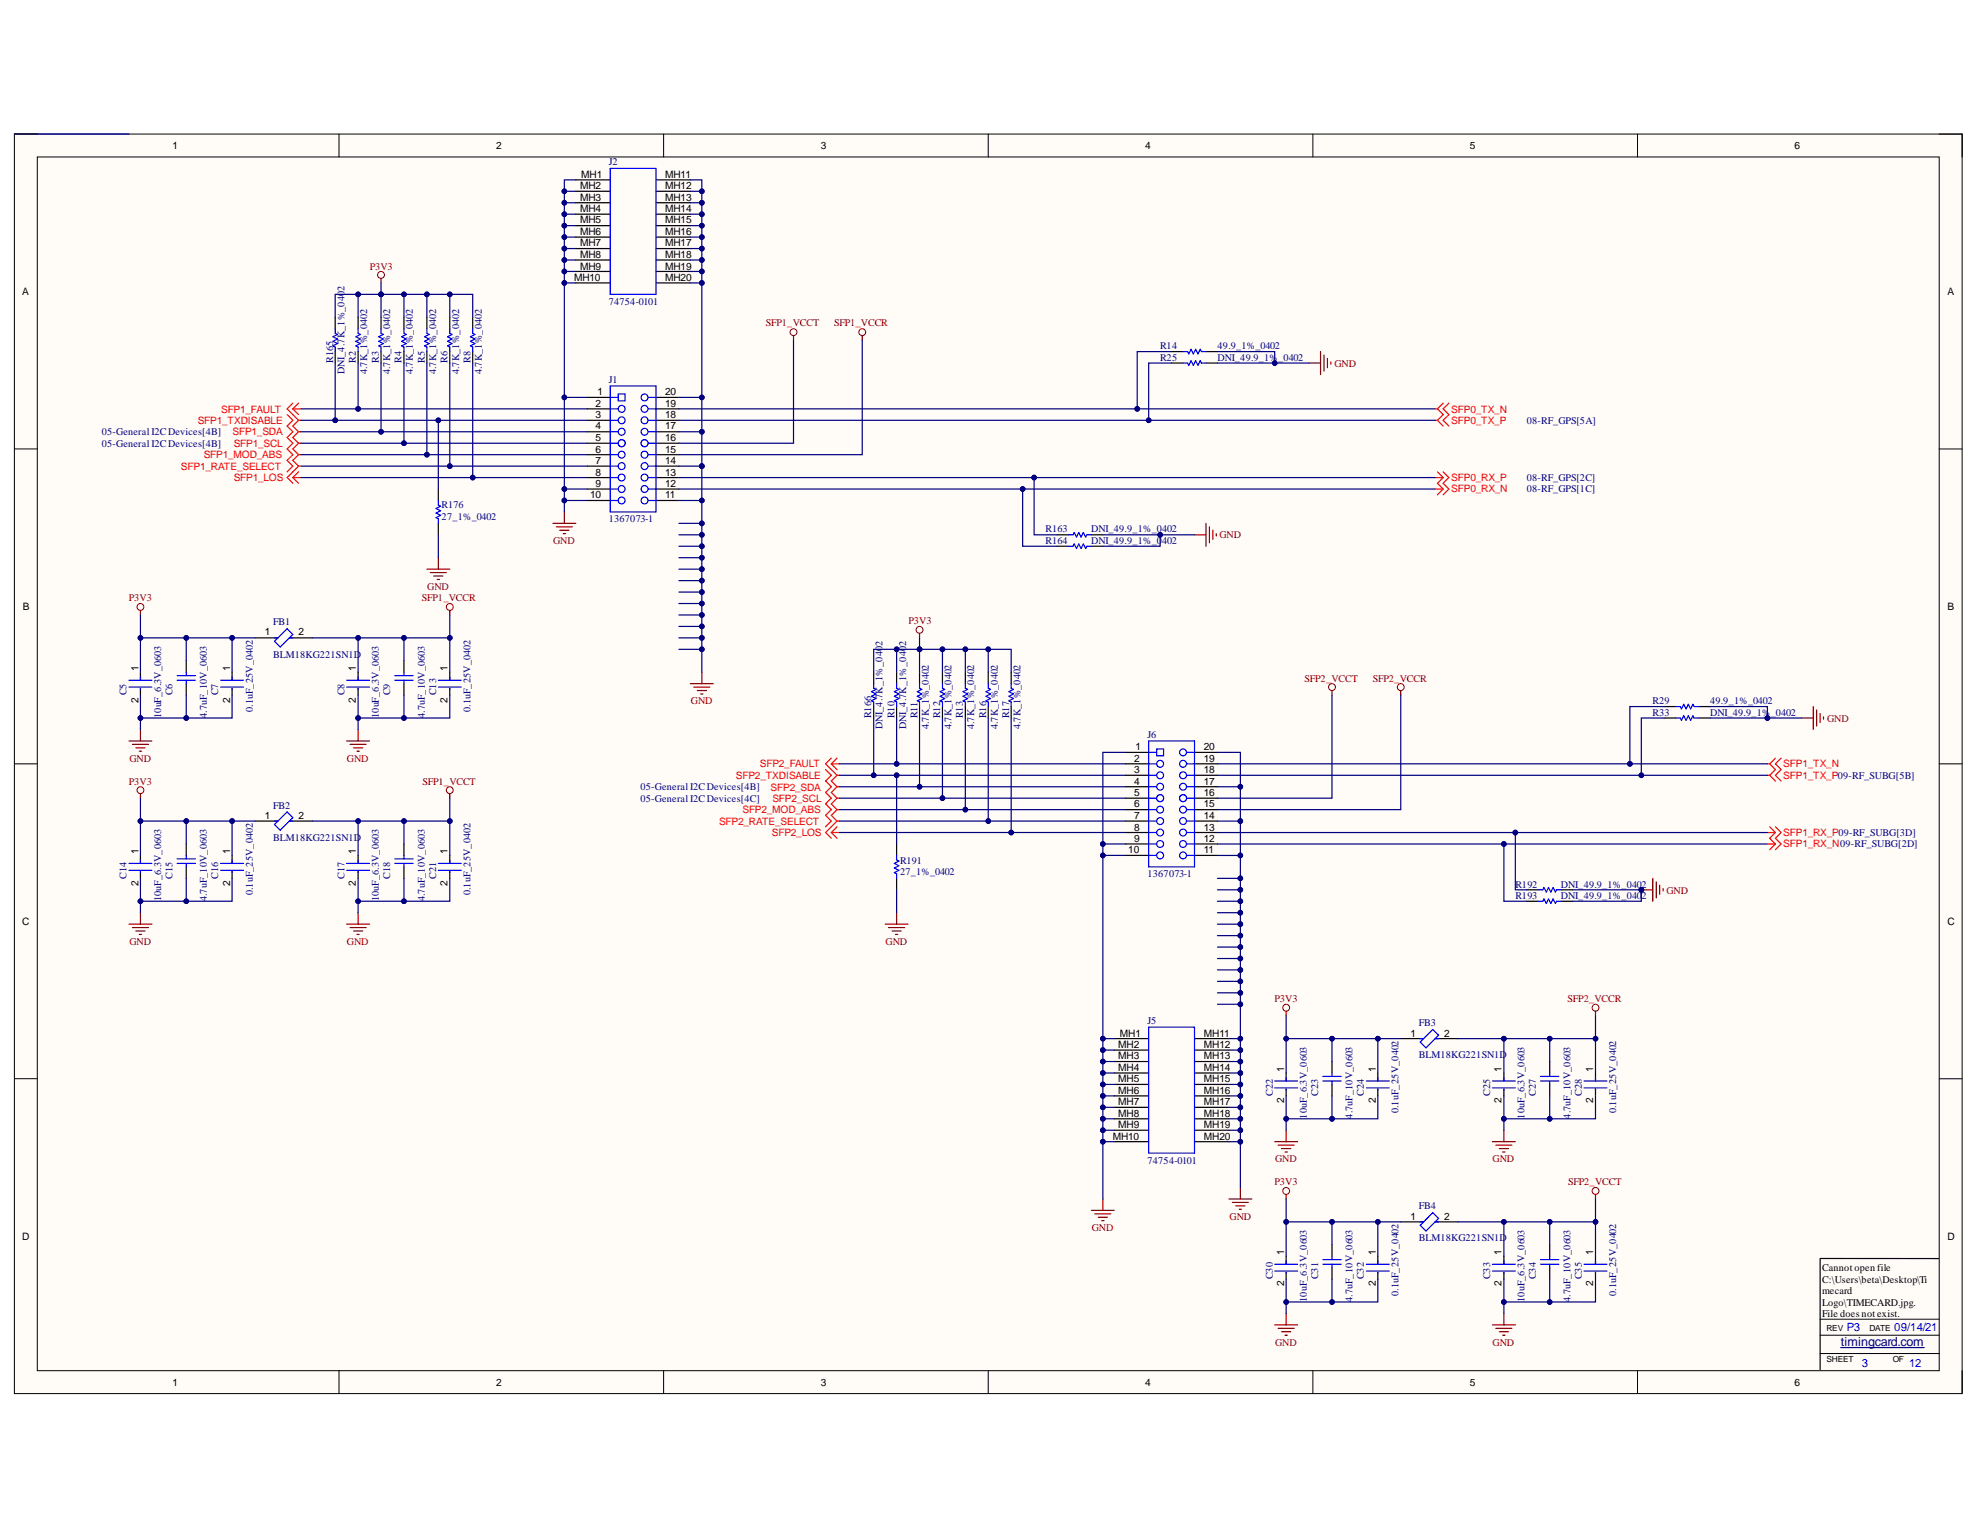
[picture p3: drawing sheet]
<svg xmlns="http://www.w3.org/2000/svg" width="279mm" height="216mm" viewBox="0 0 279 216" stroke-linecap="round" stroke-linejoin="round" font-family="sans-serif">
<defs><g id="words">
<text font-size="1.8" fill="#000080" x="259.8" y="190">timingcard.com</text>
<g font-size="1.6" fill="#00f">
<text x="260.6" y="187.9">P3</text>
<text x="267.3" y="187.9">09/14/21</text>
<text x="262.7" y="192.8">3</text>
<text x="269.4" y="192.8">12</text>
</g>
<g font-size="1.4">
<text x="24.4" y="21.1">1</text>
<text x="70" y="21.1">2</text>
<text x="115.8" y="21.1">3</text>
<text x="161.6" y="21.1">4</text>
<text x="207.4" y="21.1">5</text>
<text x="253.2" y="21.1">6</text>
<text x="81.9" y="26.7">MH2</text>
<text x="81.9" y="28.3">MH3</text>
<text x="81.9" y="29.9">MH4</text>
<text x="82" y="25.1">MH1</text>
<text x="93.9" y="25.1">MH11</text>
<text x="93.9" y="26.7">MH12</text>
<text x="93.9" y="28.3">MH13</text>
<text x="93.9" y="29.9">MH14</text>
<text x="81.9" y="31.5">MH5</text>
<text x="81.9" y="33.1">MH6</text>
<text x="81.9" y="34.7">MH7</text>
<text x="93.9" y="31.5">MH15</text>
<text x="93.9" y="33.1">MH16</text>
<text x="93.9" y="34.7">MH17</text>
<text x="3.1" y="41.7">A</text>
<text x="81" y="39.6">MH10</text>
<text x="81.9" y="36.3">MH8</text>
<text x="81.9" y="38">MH9</text>
<text x="93.9" y="36.3">MH18</text>
<text x="93.9" y="38">MH19</text>
<text x="93.9" y="39.6">MH20</text>
<text x="274.8" y="41.7">A</text>
<text x="84" y="57.4">2</text>
<text x="84" y="59">3</text>
<text x="84.3" y="55.8">1</text>
<text x="93.9" y="59">18</text>
<text x="93.9" y="57.4">19</text>
<text x="93.9" y="55.8">20</text>
<text x="84" y="63.9">6</text>
<text x="84" y="65.5">7</text>
<text x="84" y="60.6">4</text>
<text x="84" y="62.2">5</text>
<text x="93.9" y="62.2">16</text>
<text x="93.9" y="63.9">15</text>
<text x="93.9" y="60.6">17</text>
<text x="93.9" y="65.5">14</text>
<text x="83.3" y="70.3">10</text>
<text x="84" y="67.1">8</text>
<text x="84" y="68.7">9</text>
<text x="93.9" y="70.3">11</text>
<text x="93.9" y="68.7">12</text>
<text x="93.9" y="67.1">13</text>
<text x="3.2" y="86">B</text>
<text x="37.4" y="89.7">1</text>
<text x="42.1" y="89.7">2</text>
<text x="274.8" y="86">B</text>
<text x="19.5" y="94.7" transform="rotate(-90 19.5 94.7)">1</text>
<text x="32.5" y="94.7" transform="rotate(-90 32.5 94.7)">1</text>
<text x="50.2" y="94.7" transform="rotate(-90 50.2 94.7)">1</text>
<text x="63.2" y="94.7" transform="rotate(-90 63.2 94.7)">1</text>
<text x="19.5" y="99.1" transform="rotate(-90 19.5 99.1)">2</text>
<text x="32.5" y="99.1" transform="rotate(-90 32.5 99.1)">2</text>
<text x="50.2" y="99.1" transform="rotate(-90 50.2 99.1)">2</text>
<text x="63.2" y="99.1" transform="rotate(-90 63.2 99.1)">2</text>
<text x="160.1" y="107.5">2</text>
<text x="160.2" y="105.9">1</text>
<text x="169.9" y="107.5">19</text>
<text x="169.9" y="105.9">20</text>
<text x="160.1" y="113.9">6</text>
<text x="160.1" y="109.1">3</text>
<text x="160.1" y="110.7">4</text>
<text x="160.1" y="112.3">5</text>
<text x="169.9" y="109.1">18</text>
<text x="169.9" y="112.3">16</text>
<text x="169.9" y="113.9">15</text>
<text x="169.9" y="110.7">17</text>
<text x="37.4" y="115.5">1</text>
<text x="42.1" y="115.5">2</text>
<text x="160.1" y="115.5">7</text>
<text x="160.1" y="117.2">8</text>
<text x="160.1" y="118.8">9</text>
<text x="169.9" y="118.8">12</text>
<text x="169.9" y="117.2">13</text>
<text x="169.9" y="115.5">14</text>
<text x="19.5" y="125" transform="rotate(-90 19.5 125)">2</text>
<text x="19.5" y="120.5" transform="rotate(-90 19.5 120.5)">1</text>
<text x="32.5" y="125" transform="rotate(-90 32.5 125)">2</text>
<text x="32.5" y="120.5" transform="rotate(-90 32.5 120.5)">1</text>
<text x="50.2" y="125" transform="rotate(-90 50.2 125)">2</text>
<text x="50.2" y="120.5" transform="rotate(-90 50.2 120.5)">1</text>
<text x="63.2" y="125" transform="rotate(-90 63.2 125)">2</text>
<text x="63.2" y="120.5" transform="rotate(-90 63.2 120.5)">1</text>
<text x="159.2" y="120.4">10</text>
<text x="169.9" y="120.4">11</text>
<text x="3.1" y="130.5">C</text>
<text x="274.8" y="130.5">C</text>
<text x="157.8" y="147.9">MH2</text>
<text x="157.8" y="149.5">MH3</text>
<text x="158" y="146.3">MH1</text>
<text x="169.9" y="146.3">MH11</text>
<text x="169.9" y="147.9">MH12</text>
<text x="169.9" y="149.5">MH13</text>
<text x="199" y="146.3">1</text>
<text x="203.8" y="146.3">2</text>
<text x="157.8" y="151.1">MH4</text>
<text x="157.8" y="152.7">MH5</text>
<text x="157.8" y="154.3">MH6</text>
<text x="157.8" y="155.9">MH7</text>
<text x="169.9" y="151.1">MH14</text>
<text x="169.9" y="152.7">MH15</text>
<text x="169.9" y="154.3">MH16</text>
<text x="169.9" y="155.9">MH17</text>
<text x="181.2" y="155.7" transform="rotate(-90 181.2 155.7)">2</text>
<text x="181.2" y="151.3" transform="rotate(-90 181.2 151.3)">1</text>
<text x="194.1" y="155.7" transform="rotate(-90 194.1 155.7)">2</text>
<text x="194.1" y="151.3" transform="rotate(-90 194.1 151.3)">1</text>
<text x="211.9" y="155.7" transform="rotate(-90 211.9 155.7)">2</text>
<text x="211.9" y="151.3" transform="rotate(-90 211.9 151.3)">1</text>
<text x="224.8" y="155.7" transform="rotate(-90 224.8 155.7)">2</text>
<text x="224.8" y="151.3" transform="rotate(-90 224.8 151.3)">1</text>
<text x="157" y="160.8">MH10</text>
<text x="157.8" y="157.6">MH8</text>
<text x="157.8" y="159.2">MH9</text>
<text x="169.9" y="157.6">MH18</text>
<text x="169.9" y="159.2">MH19</text>
<text x="169.9" y="160.8">MH20</text>
<text x="199" y="172.1">1</text>
<text x="203.8" y="172.1">2</text>
<text x="3.1" y="174.9">D</text>
<text x="181.2" y="177.1" transform="rotate(-90 181.2 177.1)">1</text>
<text x="194.1" y="177.1" transform="rotate(-90 194.1 177.1)">1</text>
<text x="211.9" y="177.1" transform="rotate(-90 211.9 177.1)">1</text>
<text x="224.8" y="177.1" transform="rotate(-90 224.8 177.1)">1</text>
<text x="257.1" y="179.4">Cannot open file</text>
<text x="274.8" y="174.9">D</text>
<text x="181.2" y="181.5" transform="rotate(-90 181.2 181.5)">2</text>
<text x="194.1" y="181.5" transform="rotate(-90 194.1 181.5)">2</text>
<text x="211.9" y="181.5" transform="rotate(-90 211.9 181.5)">2</text>
<text x="224.8" y="181.5" transform="rotate(-90 224.8 181.5)">2</text>
<text x="257.1" y="181">C:\Users\beta\Desktop\Ti</text>
<text x="257.1" y="182.6">mecard</text>
<text x="257.1" y="184.2">Logo\TIMECARD.jpg.</text>
<text x="257.1" y="185.8">File does not exist.</text>
<text x="24.4" y="195.6">1</text>
<text x="70" y="195.6">2</text>
<text x="115.8" y="195.6">3</text>
<text x="161.6" y="195.6">4</text>
<text x="207.4" y="195.6">5</text>
<text x="253.2" y="195.6">6</text>
</g>
<g font-size="1.4" fill="#000080">
<text x="85.9" y="23.3">J2</text>
<text x="85.9" y="43">74754-0101</text>
<text x="47" y="51.2" transform="rotate(-90 47 51.2)">R165</text>
<text x="48.6" y="52.8" transform="rotate(-90 48.6 52.8)">DNI_4.7K_1%_0402</text>
<text x="50.2" y="51.2" transform="rotate(-90 50.2 51.2)">R2</text>
<text x="51.8" y="52.8" transform="rotate(-90 51.8 52.8)">4.7K_1%_0402</text>
<text x="53.4" y="51.2" transform="rotate(-90 53.4 51.2)">R3</text>
<text x="55" y="52.8" transform="rotate(-90 55 52.8)">4.7K_1%_0402</text>
<text x="56.7" y="51.2" transform="rotate(-90 56.7 51.2)">R4</text>
<text x="58.3" y="52.8" transform="rotate(-90 58.3 52.8)">4.7K_1%_0402</text>
<text x="60" y="51.2" transform="rotate(-90 60 51.2)">R5</text>
<text x="61.6" y="52.8" transform="rotate(-90 61.6 52.8)">4.7K_1%_0402</text>
<text x="63.2" y="51.2" transform="rotate(-90 63.2 51.2)">R6</text>
<text x="64.8" y="52.8" transform="rotate(-90 64.8 52.8)">4.7K_1%_0402</text>
<text x="66.4" y="51.2" transform="rotate(-90 66.4 51.2)">R8</text>
<text x="68" y="52.8" transform="rotate(-90 68 52.8)">4.7K_1%_0402</text>
<text x="163.7" y="50.9">R25</text>
<text x="163.7" y="49.3">R14</text>
<text x="171.8" y="50.9">DNI_49.9_1%_0402</text>
<text x="171.8" y="49.3">49.9_1%_0402</text>
<text x="85.9" y="54">J1</text>
<text x="215.4" y="59.8">08-RF_GPS[5A]</text>
<text x="14.4" y="61.4">05-General I2CDevices[4B]</text>
<text x="14.4" y="63.1">05-General I2CDevices[4B]</text>
<text x="62.3" y="71.8">R176</text>
<text x="215.4" y="69.5">08-RF_GPS[1C]</text>
<text x="215.4" y="67.9">08-RF_GPS[2C]</text>
<text x="62.3" y="73.4">27_1%_0402</text>
<text x="85.9" y="73.7">1367073-1</text>
<text x="147.6" y="75.1">R163</text>
<text x="147.6" y="76.7">R164</text>
<text x="154" y="75.1">DNI_49.9_1%_0402</text>
<text x="154" y="76.7">DNI_49.9_1%_0402</text>
<text x="38.6" y="88.2">FB1</text>
<text x="38.6" y="92.8">BLM18KG221SN1D</text>
<text x="17.8" y="98.1" transform="rotate(-90 17.8 98.1)">C5</text>
<text x="22.7" y="101.3" transform="rotate(-90 22.7 101.3)">10uF_6.3V_0603</text>
<text x="24.4" y="98.1" transform="rotate(-90 24.4 98.1)">C6</text>
<text x="29.2" y="101.3" transform="rotate(-90 29.2 101.3)">4.7uF_10V_0603</text>
<text x="30.8" y="98.1" transform="rotate(-90 30.8 98.1)">C7</text>
<text x="35.7" y="100.5" transform="rotate(-90 35.7 100.5)">0.1uF_25V_0402</text>
<text x="48.6" y="98.1" transform="rotate(-90 48.6 98.1)">C8</text>
<text x="53.4" y="101.3" transform="rotate(-90 53.4 101.3)">10uF_6.3V_0603</text>
<text x="55" y="98.1" transform="rotate(-90 55 98.1)">C9</text>
<text x="60" y="101.3" transform="rotate(-90 60 101.3)">4.7uF_10V_0603</text>
<text x="61.6" y="98.1" transform="rotate(-90 61.6 98.1)">C13</text>
<text x="66.4" y="100.5" transform="rotate(-90 66.4 100.5)">0.1uF_25V_0402</text>
<text x="122.9" y="101.3" transform="rotate(-90 122.9 101.3)">R166</text>
<text x="126.2" y="101.3" transform="rotate(-90 126.2 101.3)">R10</text>
<text x="129.5" y="101.3" transform="rotate(-90 129.5 101.3)">R11</text>
<text x="132.7" y="101.3" transform="rotate(-90 132.7 101.3)">R12</text>
<text x="135.9" y="101.3" transform="rotate(-90 135.9 101.3)">R13</text>
<text x="139.2" y="101.3" transform="rotate(-90 139.2 101.3)">R16</text>
<text x="142.4" y="101.3" transform="rotate(-90 142.4 101.3)">R17</text>
<text x="233.2" y="101">R33</text>
<text x="233.2" y="99.4">R29</text>
<text x="241.3" y="101">DNI_49.9_1%_0402</text>
<text x="241.3" y="99.4">49.9_1%_0402</text>
<text x="124.6" y="102.9" transform="rotate(-90 124.6 102.9)">DNI_4.7K_1%_0402</text>
<text x="127.8" y="102.9" transform="rotate(-90 127.8 102.9)">DNI_4.7K_1%_0402</text>
<text x="131.1" y="102.9" transform="rotate(-90 131.1 102.9)">4.7K_1%_0402</text>
<text x="134.3" y="102.9" transform="rotate(-90 134.3 102.9)">4.7K_1%_0402</text>
<text x="137.5" y="102.9" transform="rotate(-90 137.5 102.9)">4.7K_1%_0402</text>
<text x="140.8" y="102.9" transform="rotate(-90 140.8 102.9)">4.7K_1%_0402</text>
<text x="144" y="102.9" transform="rotate(-90 144 102.9)">4.7K_1%_0402</text>
<text x="161.9" y="104.1">J6</text>
<text x="90.4" y="111.5">05-General I2CDevices[4B]</text>
<text x="90.4" y="113.2">05-General I2CDevices[4C]</text>
<text x="38.6" y="114.1">FB2</text>
<text x="38.6" y="118.7">BLM18KG221SN1D</text>
<text x="17.8" y="124" transform="rotate(-90 17.8 124)">C14</text>
<text x="24.4" y="124" transform="rotate(-90 24.4 124)">C15</text>
<text x="30.8" y="124" transform="rotate(-90 30.8 124)">C16</text>
<text x="48.6" y="124" transform="rotate(-90 48.6 124)">C17</text>
<text x="55" y="124" transform="rotate(-90 55 124)">C18</text>
<text x="61.6" y="124" transform="rotate(-90 61.6 124)">C21</text>
<text x="127" y="121.9">R191</text>
<text x="127" y="123.5">27_1%_0402</text>
<text x="161.9" y="123.8">1367073-1</text>
<text x="213.8" y="125.2">R192</text>
<text x="220.3" y="125.2">DNI_49.9_1%_0402</text>
<text x="22.7" y="127.2" transform="rotate(-90 22.7 127.2)">10uF_6.3V_0603</text>
<text x="29.2" y="127.2" transform="rotate(-90 29.2 127.2)">4.7uF_10V_0603</text>
<text x="35.7" y="126.3" transform="rotate(-90 35.7 126.3)">0.1uF_25V_0402</text>
<text x="53.4" y="127.2" transform="rotate(-90 53.4 127.2)">10uF_6.3V_0603</text>
<text x="60" y="127.2" transform="rotate(-90 60 127.2)">4.7uF_10V_0603</text>
<text x="66.4" y="126.3" transform="rotate(-90 66.4 126.3)">0.1uF_25V_0402</text>
<text x="213.8" y="126.9">R193</text>
<text x="220.3" y="126.9">DNI_49.9_1%_0402</text>
<text x="161.9" y="144.5">J5</text>
<text x="200.2" y="144.8">FB3</text>
<text x="200.2" y="149.3">BLM18KG221SN1D</text>
<text x="179.6" y="154.7" transform="rotate(-90 179.6 154.7)">C22</text>
<text x="186" y="154.7" transform="rotate(-90 186 154.7)">C23</text>
<text x="192.4" y="154.7" transform="rotate(-90 192.4 154.7)">C24</text>
<text x="210.3" y="154.7" transform="rotate(-90 210.3 154.7)">C25</text>
<text x="216.7" y="154.7" transform="rotate(-90 216.7 154.7)">C27</text>
<text x="223.2" y="154.7" transform="rotate(-90 223.2 154.7)">C28</text>
<text x="184.4" y="157.9" transform="rotate(-90 184.4 157.9)">10uF_6.3V_0603</text>
<text x="190.8" y="157.9" transform="rotate(-90 190.8 157.9)">4.7uF_10V_0603</text>
<text x="197.4" y="157.1" transform="rotate(-90 197.4 157.1)">0.1uF_25V_0402</text>
<text x="215.1" y="157.9" transform="rotate(-90 215.1 157.9)">10uF_6.3V_0603</text>
<text x="221.6" y="157.9" transform="rotate(-90 221.6 157.9)">4.7uF_10V_0603</text>
<text x="228" y="157.1" transform="rotate(-90 228 157.1)">0.1uF_25V_0402</text>
<text x="161.9" y="164.2">74754-0101</text>
<text x="200.2" y="170.6">FB4</text>
<text x="200.2" y="175.2">BLM18KG221SN1D</text>
<text x="179.6" y="180.5" transform="rotate(-90 179.6 180.5)">C30</text>
<text x="184.4" y="183.7" transform="rotate(-90 184.4 183.7)">10uF_6.3V_0603</text>
<text x="186" y="180.5" transform="rotate(-90 186 180.5)">C31</text>
<text x="190.8" y="183.7" transform="rotate(-90 190.8 183.7)">4.7uF_10V_0603</text>
<text x="192.4" y="180.5" transform="rotate(-90 192.4 180.5)">C32</text>
<text x="197.4" y="182.9" transform="rotate(-90 197.4 182.9)">0.1uF_25V_0402</text>
<text x="210.3" y="180.5" transform="rotate(-90 210.3 180.5)">C33</text>
<text x="215.1" y="183.7" transform="rotate(-90 215.1 183.7)">10uF_6.3V_0603</text>
<text x="216.7" y="180.5" transform="rotate(-90 216.7 180.5)">C34</text>
<text x="221.6" y="183.7" transform="rotate(-90 221.6 183.7)">4.7uF_10V_0603</text>
<text x="223.2" y="180.5" transform="rotate(-90 223.2 180.5)">C35</text>
<text x="228" y="182.9" transform="rotate(-90 228 182.9)">0.1uF_25V_0402</text>
</g>
<g font-size="1.4" fill="#800000">
<text x="52.2" y="38">P3V3</text>
<text x="108.1" y="46.1">SFP1_VCCT</text>
<text x="117.7" y="46.1">SFP1_VCCR</text>
<text x="188.3" y="51.7">GND</text>
<text x="78" y="76.7">GND</text>
<text x="172.1" y="76">GND</text>
<text x="60.3" y="83.2">GND</text>
<text x="18.2" y="84.9">P3V3</text>
<text x="59.5" y="84.9">SFP1_VCCR</text>
<text x="128.2" y="88.1">P3V3</text>
<text x="97.5" y="99.4">GND</text>
<text x="184.1" y="96.2">SFP2_VCCT</text>
<text x="193.7" y="96.2">SFP2_VCCR</text>
<text x="257.8" y="101.8">GND</text>
<text x="18.3" y="107.5">GND</text>
<text x="49" y="107.5">GND</text>
<text x="18.2" y="110.7">P3V3</text>
<text x="59.6" y="110.7">SFP1_VCCT</text>
<text x="235.2" y="126.1">GND</text>
<text x="18.3" y="133.4">GND</text>
<text x="49" y="133.4">GND</text>
<text x="125" y="133.4">GND</text>
<text x="179.9" y="141.4">P3V3</text>
<text x="221.2" y="141.4">SFP2_VCCR</text>
<text x="179.9" y="167.2">P3V3</text>
<text x="179.9" y="164">GND</text>
<text x="210.6" y="164">GND</text>
<text x="221.3" y="167.2">SFP2_VCCT</text>
<text x="154.1" y="173.8">GND</text>
<text x="173.5" y="172.1">GND</text>
<text x="179.9" y="189.9">GND</text>
<text x="210.6" y="189.9">GND</text>
</g>
<g font-size="1.4" fill="#f00">
<text x="27.9" y="59.8">SFP1_TXDISABLE</text>
<text x="31.2" y="58.2">SFP1_FAULT</text>
<text x="204.8" y="59.8">SFP0_TX_P</text>
<text x="204.8" y="58.2">SFP0_TX_N</text>
<text x="28.7" y="64.7">SFP1_MOD_ABS</text>
<text x="32.8" y="61.4">SFP1_SDA</text>
<text x="33" y="63.1">SFP1_SCL</text>
<text x="25.5" y="66.3">SFP1_RATE_SELECT</text>
<text x="33" y="67.9">SFP1_LOS</text>
<text x="204.8" y="69.5">SFP0_RX_N</text>
<text x="204.8" y="67.9">SFP0_RX_P</text>
<text x="103.8" y="109.9">SFP2_TXDISABLE</text>
<text x="107.2" y="108.3">SFP2_FAULT</text>
<text x="108.7" y="111.6">SFP2_SDA</text>
<text x="109" y="113.2">SFP2_SCL</text>
<text x="251.6" y="108.3">SFP1_TX_N</text>
<text x="251.6" y="109.9">SFP1_TX_P09-RF_SUBG[5B]</text>
<text x="101.5" y="116.4">SFP2_RATE_SELECT</text>
<text x="104.8" y="114.8">SFP2_MOD_ABS</text>
<text x="108.9" y="118">SFP2_LOS</text>
<text x="251.6" y="119.6">SFP1_RX_N09-RF_SUBG[2D]</text>
<text x="251.6" y="118">SFP1_RX_P09-RF_SUBG[3D]</text>
</g>
<g font-size="1.2">
<text x="257.7" y="187.9">REV</text>
<text x="263.8" y="187.9">DATE</text>
<text x="257.7" y="192.2">SHEET</text>
<text x="267.1" y="192.2">OF</text>
</g>
</g></defs>
<path d="M2 18.9h274.9v177.8h-274.9z" fill-rule="evenodd" fill="#fffcf8"/>
<path d="M2 18.9h274.9v177.8h-274.9z" fill="none" stroke="#000" stroke-width=".14"/>
<path d="M5.3 22.1h268.3v171.3h-268.3z" fill-rule="evenodd" fill="#fffcf8"/>
<g fill="none" stroke="#000" stroke-width=".14">
<path d="M2 18.9h3.3M47.8 18.9v3.2M93.6 18.9v3.2M139.5 18.9v3.2M185.3 18.9v3.2M231.1 18.9v3.2M273.6 18.9h3.3v3.2M5.3 22.1h268.3v171.3h-268.3zM2 63.4h3.3M273.6 63.4h3.3M2 107.8h3.3M273.6 107.8h3.3"/>
<path d="M2 152.2h3.3M273.6 152.2h3.3M47.8 193.4v3.3M93.6 193.4v3.3M139.5 193.4v3.3M185.3 193.4v3.3M231.1 193.4v3.3M256.8 191h16.8M256.8 188.4h16.8M256.8 186.2h16.8M276.9 193.4v3.3"/>
</g>
<path d="M259.7 190.2h11.8" fill="none" stroke="#000080" stroke-width=".17"/>
<g fill="none" stroke="#000" stroke-width=".17">
<path d="M47.3 44.8v1.6M47.3 49.6v1.6M50.5 44.8v1.6M50.5 49.6v1.6M53.8 44.8v1.6M53.8 49.6v1.6M57 44.8v1.6M57 49.6v1.6M60.2 44.8v1.6M60.2 49.6v1.6M63.5 44.8v1.6M63.5 49.6v1.6"/>
<path d="M66.7 44.8v1.6M66.7 49.6v1.6M82.9 56.1h3.2M82.9 57.7h3.2M82.9 59.3h3.2M92.6 56.1h3.2M92.6 57.7h3.2M92.6 59.3h3.2M82.9 70.6h3.2M82.9 64.2h3.2M82.9 65.8h3.2M82.9 60.9h3.2"/>
<path d="M82.9 67.4h3.2M82.9 62.5h3.2M82.9 69h3.2M92.6 70.6h3.2M92.6 64.2h3.2M92.6 65.8h3.2M92.6 60.9h3.2M92.6 67.4h3.2M92.6 62.5h3.2M92.6 69h3.2M19.8 94.9v1.1M19.8 97.1v1"/>
<path d="M26.3 93.2v1.7M26.3 96.5v1.6M32.7 94.9v1.1M32.7 97.1v1M36 90h3.2M40.8 90h3.3M50.5 94.9v1.1M50.5 97.1v1M57 93.2v1.7M57 96.5v1.6M63.5 94.9v1.1M63.5 97.1v1"/>
<path d="M123.3 94.9v1.6M123.3 99.7v1.6M126.5 94.9v1.6M126.5 99.7v1.6M129.8 94.9v1.6M129.8 99.7v1.6M133 94.9v1.6M133 99.7v1.6M136.2 94.9v1.6M136.2 99.7v1.6M139.5 94.9v1.6M139.5 99.7v1.6"/>
<path d="M142.7 94.9v1.6M142.7 99.7v1.6M26.3 119.1v1.6M36 115.9h3.2M40.8 115.9h3.3M57 119.1v1.6M19.8 120.7v1.1M19.8 123v.9M26.3 122.3v1.6M32.7 120.7v1.1M32.7 123v.9M50.5 120.7v1.1"/>
<path d="M50.5 123v.9M57 122.3v1.6M63.5 120.7v1.1M63.5 123v.9M181.5 151.4v1.1M181.5 153.7v.9M188 149.8v1.6M188 153v1.6M194.4 151.4v1.1M194.4 153.7v.9M197.7 146.6h3.2M202.5 146.6h3.2"/>
<path d="M212.2 151.4v1.1M212.2 153.7v.9M218.7 149.8v1.6M218.7 153v1.6M225.1 151.4v1.1M225.1 153.7v.9M181.5 177.3v1.1M181.5 179.5v1M188 175.7v1.6M188 178.9v1.6M194.4 177.3v1.1M194.4 179.5v1"/>
<path d="M197.7 172.4h3.2M202.5 172.4h3.2M212.2 177.3v1.1M212.2 179.5v1M218.7 175.7v1.6M218.7 178.9v1.6M225.1 177.3v1.1M225.1 179.5v1M256.8 177.6h16.8M256.8 177.7v15.6"/>
</g>
<g fill="none" stroke="#00f" stroke-width=".17">
<path d="M47.3 46.4v.6l.3 .2-.6 .3 .6 .3-.6 .4 .6 .3-.6 .3 .3 .2v.6M50.5 46.4v.6l.4 .2-.7 .3 .7 .3-.7 .4 .7 .3-.7 .3 .3 .2v.6M53.8 46.4v.6l.3 .2-.7 .3 .7 .3-.7 .4 .7 .3-.7 .3 .4 .2v.6M57 46.4v.6l.3 .2-.6 .3 .6 .3-.6 .4 .6 .3-.6 .3 .3 .2v.6M60.2 46.4v.6l.4 .2-.7 .3 .7 .3-.7 .4 .7 .3-.7 .3 .3 .2v.6M63.5 46.4v.6l.3 .2-.7 .3 .7 .3-.7 .4 .7 .3-.7 .3 .4 .2v.6M66.7 46.4v.6l.3 .2-.6 .3 .6 .3-.6 .4 .6 .3-.6 .3 .3 .2v.6M86.1 59.3h1.1M86.1 57.7h1.1M86.1 56.1h1.1M86.1 54.5h6.5v17.7h-6.5zM86.1 64.2h1.1"/>
<path d="M86.1 62.5h1.1M86.1 60.9h1.1M86.1 67.4h1.1M86.1 65.8h1.1M18.2 96h3.2M18.2 97h3.2M19.8 95.5v.5M19.8 97.1v.2M25 95.3h2.6M25 96h2.6M26.3 94.9v.4M26.3 96v.5"/>
<path d="M31.1 96h3.3M31.1 97h3.3M32.7 95.5v.5M32.7 97.1v.2M38.7 90.5l1.8-1.8 .8 .8-1.8 1.8zM38.7 90h.5M40.8 90h.5M48.9 96h3.3M48.9 97h3.3M50.5 95.5v.5M50.5 97.1v.2M55.7 95.3h2.6"/>
<path d="M55.7 96h2.6M57 94.9v.4M57 96v.5M61.9 96h3.2M61.9 97h3.2M63.5 95.5v.5M63.5 97.1v.2M123.3 96.5v.6l.3 .2-.6 .3 .6 .3-.6 .4 .6 .3-.6 .3 .3 .2v.6M126.5 96.5v.6l.3 .2-.6 .3 .6 .3-.6 .4 .6 .3-.6 .3 .3 .2v.6M129.8 96.5v.6l.3 .2-.7 .3 .7 .3-.7 .4 .7 .3-.7 .3 .4 .2v.6M133 96.5v.6l.3 .2-.6 .3 .6 .3-.6 .4 .6 .3-.6 .3 .3 .2v.6M136.2 96.5v.6l.3 .2-.6 .3 .6 .3-.6 .4 .6 .3-.6 .3 .3 .2v.6"/>
<path d="M139.5 96.5v.6l.3 .2-.7 .3 .7 .3-.7 .4 .7 .3-.7 .3 .4 .2v.6M142.7 96.5v.6l.3 .2-.6 .3 .6 .3-.6 .4 .6 .3-.6 .3 .3 .2v.6M38.7 116.3l1.8-1.7 .8 .8-1.8 1.8zM38.7 115.9h.5M40.8 115.9h.5M18.2 121.8h3.2M18.2 122.8h3.2M19.8 121.4v.4M19.8 123v.1M25 121.2h2.6M25 121.8h2.6M26.3 120.7v.5"/>
<path d="M26.3 121.8v.5M31.1 121.8h3.3M31.1 122.8h3.3M32.7 121.4v.4M32.7 123v.1M48.9 121.8h3.3M48.9 122.8h3.3M50.5 121.4v.4M50.5 123v.1M55.7 121.2h2.6M55.7 121.8h2.6M57 120.7v.5"/>
<path d="M57 121.8v.5M61.9 121.8h3.2M61.9 122.8h3.2M63.5 121.4v.4M63.5 123v.1M179.9 152.5h3.2M179.9 153.5h3.2M181.5 152.1v.4M181.5 153.7v.1M186.7 151.9h2.6M186.7 152.5h2.6M188 151.4v.5"/>
<path d="M188 152.5v.5M192.8 152.5h3.2M192.8 153.5h3.2M194.4 152.1v.4M194.4 153.7v.1M200.4 147l1.8-1.7 .8 .8-1.8 1.8zM200.4 146.6h.5M202.5 146.6h.5M210.6 152.5h3.2M210.6 153.5h3.2M212.2 152.1v.4M212.2 153.7v.1"/>
<path d="M217.4 151.9h2.6M217.4 152.5h2.6M218.7 151.4v.5M218.7 152.5v.5M223.5 152.5h3.3M223.5 153.5h3.3M225.1 152.1v.4M225.1 153.7v.1M179.9 178.4h3.2M179.9 179.4h3.2M181.5 177.9v.5M181.5 179.5v.2"/>
<path d="M186.7 177.7h2.6M186.7 178.4h2.6M188 177.3v.4M188 178.4v.5M192.8 178.4h3.2M192.8 179.4h3.2M194.4 177.9v.5M194.4 179.5v.2M200.4 172.4h.5M202.2 171.1l.8 .8-1.8 1.8-.8-.8zM202.5 172.4h.5M210.6 178.4h3.2"/>
<path d="M210.6 179.4h3.2M212.2 177.9v.5M212.2 179.5v.2M217.4 177.7h2.6M217.4 178.4h2.6M218.7 177.3v.4M218.7 178.4v.5M223.5 178.4h3.3M223.5 179.4h3.3M225.1 177.9v.5M225.1 179.5v.2"/>
</g>
<g fill="none" stroke="#800000" stroke-width=".14">
<circle cx="53.8" cy="38.8" r=".49"/>
<circle cx="112" cy="46.9" r=".48"/>
<circle cx="121.7" cy="46.9" r=".48"/>
<circle cx="19.8" cy="85.6" r=".48"/>
<circle cx="63.5" cy="85.6" r=".48"/>
<circle cx="129.8" cy="88.9" r=".48"/>
<circle cx="188" cy="97" r=".49"/>
<circle cx="197.7" cy="97" r=".49"/>
<circle cx="19.8" cy="111.5" r=".48"/>
<circle cx="63.5" cy="111.5" r=".48"/>
<circle cx="181.5" cy="142.2" r=".48"/>
<circle cx="225.1" cy="142.2" r=".48"/>
<circle cx="181.5" cy="168.1" r=".48"/>
<circle cx="225.1" cy="168.1" r=".48"/>
</g>
<g fill="none" stroke="#800000" stroke-width=".17">
<path d="M53.8 39.3v.6M112 47.4v.6M121.7 47.4v.6M61.9 78.7v1.6M78 73.9h3.3M78.5 74.3h2.3M79 74.8h1.3M79.5 75.3h.3M79.6 72.2v1.7M19.8 86.1v.7M60.2 80.3h3.3M60.7 80.8h2.3"/>
<path d="M61.2 81.3h1.3M61.7 81.8h.3M63.5 86.1v.7M97.4 96.5h3.3M97.9 97h2.3M98.4 97.4h1.3M98.9 97.9h.3M99 94.9v1.6M129.8 89.4v.6M188 97.4v.7M197.7 97.4v.7M18.2 104.6h3.2"/>
<path d="M18.7 105h2.2M19.2 105.5h1.3M19.7 106h.3M19.8 102.9v1.7M19.8 112v.6M48.9 104.6h3.3M49.4 105h2.3M49.9 105.5h1.3M50.4 106h.3M50.5 102.9v1.7M63.5 112v.6M18.2 130.4h3.2"/>
<path d="M18.7 130.9h2.2M19.2 131.4h1.3M19.7 131.9h.3M19.8 128.8v1.6M48.9 130.4h3.3M49.4 130.9h2.3M49.9 131.4h1.3M50.4 131.9h.3M50.5 128.8v1.6M124.9 130.4h3.2M125.4 130.9h2.3M125.9 131.4h1.3"/>
<path d="M126.4 131.9h.3M126.5 128.8v1.6M181.5 142.7v.6M181.5 159.5v1.6M212.2 159.5v1.6M225.1 142.7v.6M154 170.8h3.2M154.5 171.3h2.3M155 171.8h1.3M155.5 172.3h.3M155.6 169.2v1.6M173.4 169.2h3.2"/>
<path d="M173.9 169.7h2.3M174.4 170.2h1.3M174.9 170.6h.3M175 167.6v1.6M179.9 161.1h3.2M180.4 161.6h2.2M180.8 162.1h1.3M181.3 162.6h.4M181.5 168.5v.7M210.6 161.1h3.2M211.1 161.6h2.2M211.6 162.1h1.3"/>
<path d="M212 162.6h.4M225.1 168.5v.7M179.9 187h3.2M180.4 187.4h2.2M180.8 187.9h1.3M181.3 188.4h.4M181.5 185.3v1.7M210.6 187h3.2M211.1 187.4h2.2M211.6 187.9h1.3M212 188.4h.4M212.2 185.3v1.7"/>
</g>
<g fill="none" stroke="#f00" stroke-width=".17">
<path d="M40.5 58.5l.8 .8-.8 .8 .8 .8-.8 .8 .8 .8-.8 .9 .8 .8-.8 .8 .8 .8-.8 .8M41.3 57.7l.8 .8M41.3 56.9l-.8 .8 1.6 1.6M41.3 57.7h1.2M42.1 56.9l-.8 .8M42.1 59.3l-.8 .8 .8 .8M42.1 59.3h.4M202.5 57.7h.3M202.5 59.3h.3M202.8 59.3l.8 .8M202.8 57.7l.8 .8-.8 .8M203.6 56.9l-.8 .8"/>
<path d="M204.5 56.9l-.9 .8 .9 .8-.9 .8 .9 .8M41.3 67.4l.8 .8M41.3 67.4h1.2M42.1 60.9l-.8 .8 .8 .8M42.1 60.9h.4M42.1 62.5l-.8 .9 .8 .8M42.1 62.5h.4M42.1 64.2l-.8 .8 .8 .8M42.1 64.2h.4M42.1 65.8l-1.6 1.6 .8 .8M42.1 65.8h.4M42.1 66.6l-.8 .8"/>
<path d="M202.5 67.4h1.1M202.5 69h1.1M202.8 66.6l.8 .8M203.6 69l-.8 .8M203.6 67.4l-.8 .8 .8 .8M203.6 66.6l.9 .8-.9 .8 .9 .8-.9 .8M116.5 108.6l.8 .8-.8 .8 .8 .8-.8 .8 .8 .8-.8 .8 .8 .8-.8 .9 .8 .8-.8 .8M117.3 107.8l.8 .8M117.3 107l-.8 .8 1.6 1.6M117.3 107.8h1.1M117.3 117.5l.8 .8M117.3 117.5h1.1"/>
<path d="M118.1 107l-.8 .8M118.1 111l-.8 .8 .8 .8M118.1 109.4l-.8 .8 .8 .8M118.1 111h.3M118.1 112.6l-.8 .8 .8 .8M118.1 112.6h.3M118.1 114.2l-.8 .9 .8 .8M118.1 114.2h.3M118.1 115.9l-1.6 1.6 .8 .8M118.1 115.9h.3M118.1 116.7l-.8 .8M118.1 109.4h.3"/>
<path d="M249.4 107.8h.3M249.4 117.5h1.1M249.4 119.1h1.1M249.4 109.4h.3M249.7 116.7l.8 .8M249.7 107.8l.8 .8-.8 .8M249.7 109.4l.8 .8M250.5 119.1l-.8 .8M250.5 117.5l-.8 .8 .8 .8M250.5 116.7l.8 .8-.8 .8 .8 .8-.8 .8M250.5 107l-.8 .8M251.3 107l-.8 .8 .8 .8-.8 .8 .8 .8"/>
</g>
<circle cx="87.7" cy="57.7" r=".49" fill="#fff"/>
<circle cx="87.7" cy="57.7" r=".49" fill="none" stroke="#00f" stroke-width=".17"/>
<circle cx="87.7" cy="59.3" r=".49" fill="#fff"/>
<circle cx="87.7" cy="59.3" r=".49" fill="none" stroke="#00f" stroke-width=".17"/>
<circle cx="87.7" cy="60.9" r=".49" fill="#fff"/>
<circle cx="87.7" cy="60.9" r=".49" fill="none" stroke="#00f" stroke-width=".17"/>
<circle cx="87.7" cy="62.5" r=".49" fill="#fff"/>
<circle cx="87.7" cy="62.5" r=".49" fill="none" stroke="#00f" stroke-width=".17"/>
<circle cx="87.7" cy="62.5" r=".49" fill="#fff"/>
<circle cx="87.7" cy="62.5" r=".49" fill="none" stroke="#00f" stroke-width=".17"/>
<circle cx="87.7" cy="64.2" r=".48" fill="#fff"/>
<circle cx="87.7" cy="64.2" r=".48" fill="none" stroke="#00f" stroke-width=".17"/>
<circle cx="87.7" cy="65.8" r=".48" fill="#fff"/>
<circle cx="87.7" cy="65.8" r=".48" fill="none" stroke="#00f" stroke-width=".17"/>
<circle cx="87.7" cy="67.4" r=".48" fill="#fff"/>
<g fill="none" stroke="#00f" stroke-width=".17">
<path d="M91.4 59.3h1.2M91.4 57.7h1.2M91.4 56.1h1.2M91.4 64.2h1.2M91.4 62.5h1.2M91.4 60.9h1.2M91.4 67.4h1.2M91.4 65.8h1.2"/>
<circle cx="87.7" cy="67.4" r=".48"/>
</g>
<circle cx="91" cy="56.1" r=".48" fill="#fff"/>
<circle cx="91" cy="56.1" r=".48" fill="none" stroke="#00f" stroke-width=".17"/>
<circle cx="91" cy="57.7" r=".48" fill="#fff"/>
<circle cx="91" cy="57.7" r=".48" fill="none" stroke="#00f" stroke-width=".17"/>
<circle cx="91" cy="59.3" r=".48" fill="#fff"/>
<circle cx="91" cy="59.3" r=".48" fill="none" stroke="#00f" stroke-width=".17"/>
<circle cx="91" cy="60.9" r=".48" fill="#fff"/>
<circle cx="91" cy="60.9" r=".48" fill="none" stroke="#00f" stroke-width=".17"/>
<circle cx="91" cy="62.5" r=".48" fill="#fff"/>
<circle cx="91" cy="62.5" r=".48" fill="none" stroke="#00f" stroke-width=".17"/>
<circle cx="91" cy="62.5" r=".48" fill="#fff"/>
<circle cx="91" cy="62.5" r=".48" fill="none" stroke="#00f" stroke-width=".17"/>
<circle cx="91" cy="64.2" r=".48" fill="#fff"/>
<circle cx="91" cy="64.2" r=".48" fill="none" stroke="#00f" stroke-width=".17"/>
<circle cx="91" cy="65.8" r=".48" fill="#fff"/>
<circle cx="91" cy="65.8" r=".48" fill="none" stroke="#00f" stroke-width=".17"/>
<circle cx="91" cy="67.4" r=".48" fill="#fff"/>
<g fill="none" stroke="#00f" stroke-width=".17">
<path d="M86.1 69h1.1"/>
<circle cx="91" cy="67.4" r=".48"/>
</g>
<circle cx="87.7" cy="69" r=".48" fill="#fff"/>
<g fill="none" stroke="#00f" stroke-width=".17">
<path d="M91.4 69h1.2"/>
<circle cx="87.7" cy="69" r=".48"/>
</g>
<circle cx="91" cy="69" r=".48" fill="#fff"/>
<g fill="none" stroke="#00f" stroke-width=".17">
<path d="M86.1 70.6h1.1"/>
<circle cx="91" cy="69" r=".48"/>
</g>
<circle cx="87.7" cy="70.6" r=".48" fill="#fff"/>
<g fill="none" stroke="#00f" stroke-width=".17">
<path d="M91.4 70.6h1.2"/>
<circle cx="87.7" cy="70.6" r=".48"/>
</g>
<circle cx="91" cy="70.6" r=".48" fill="#fff"/>
<g fill="none" stroke="#00f" stroke-width=".17">
<path d="M87.2 55.6h1v1h-1zM162.1 109.4h1.1M162.1 107.8h1.1M162.1 106.2h1.1M162.1 104.6h6.5v17.7h-6.5zM162.1 114.2h1.1M162.1 112.6h1.1M162.1 111h1.1M162.1 117.5h1.1M162.1 115.9h1.1"/>
<circle cx="91" cy="70.6" r=".48"/>
</g>
<g fill="none" stroke="#000" stroke-width=".17">
<path d="M158.9 106.2h3.2M158.9 107.8h3.2M158.9 114.2h3.2M158.9 109.4h3.2M158.9 115.9h3.2M158.9 111h3.2M158.9 117.5h3.2M158.9 112.6h3.2M158.9 119.1h3.2M168.6 106.2h3.2M168.6 107.8h3.2M168.6 114.2h3.2"/>
<path d="M168.6 109.4h3.2M168.6 115.9h3.2M168.6 111h3.2M168.6 117.5h3.2M168.6 112.6h3.2M168.6 119.1h3.2M158.9 120.7h3.2M168.6 120.7h3.2"/>
</g>
<circle cx="163.7" cy="107.8" r=".49" fill="#fff"/>
<circle cx="163.7" cy="107.8" r=".49" fill="none" stroke="#00f" stroke-width=".17"/>
<circle cx="163.7" cy="109.4" r=".49" fill="#fff"/>
<circle cx="163.7" cy="109.4" r=".49" fill="none" stroke="#00f" stroke-width=".17"/>
<circle cx="163.7" cy="111" r=".48" fill="#fff"/>
<circle cx="163.7" cy="111" r=".48" fill="none" stroke="#00f" stroke-width=".17"/>
<circle cx="163.7" cy="112.6" r=".48" fill="#fff"/>
<circle cx="163.7" cy="112.6" r=".48" fill="none" stroke="#00f" stroke-width=".17"/>
<circle cx="163.7" cy="112.6" r=".48" fill="#fff"/>
<circle cx="163.7" cy="112.6" r=".48" fill="none" stroke="#00f" stroke-width=".17"/>
<circle cx="163.7" cy="114.2" r=".48" fill="#fff"/>
<circle cx="163.7" cy="114.2" r=".48" fill="none" stroke="#00f" stroke-width=".17"/>
<circle cx="163.7" cy="115.9" r=".48" fill="#fff"/>
<circle cx="163.7" cy="115.9" r=".48" fill="none" stroke="#00f" stroke-width=".17"/>
<circle cx="163.7" cy="117.5" r=".48" fill="#fff"/>
<g fill="none" stroke="#00f" stroke-width=".17">
<path d="M167.4 109.4h1.2M167.4 107.8h1.2M167.4 106.2h1.2M167.4 114.2h1.2M167.4 112.6h1.2M167.4 111h1.2M167.4 117.5h1.2M167.4 115.9h1.2"/>
<circle cx="163.7" cy="117.5" r=".48"/>
</g>
<circle cx="166.9" cy="106.2" r=".49" fill="#fff"/>
<circle cx="166.9" cy="106.2" r=".49" fill="none" stroke="#00f" stroke-width=".17"/>
<circle cx="166.9" cy="107.8" r=".49" fill="#fff"/>
<circle cx="166.9" cy="107.8" r=".49" fill="none" stroke="#00f" stroke-width=".17"/>
<circle cx="166.9" cy="109.4" r=".49" fill="#fff"/>
<circle cx="166.9" cy="109.4" r=".49" fill="none" stroke="#00f" stroke-width=".17"/>
<circle cx="166.9" cy="111" r=".48" fill="#fff"/>
<circle cx="166.9" cy="111" r=".48" fill="none" stroke="#00f" stroke-width=".17"/>
<circle cx="166.9" cy="112.6" r=".48" fill="#fff"/>
<circle cx="166.9" cy="112.6" r=".48" fill="none" stroke="#00f" stroke-width=".17"/>
<circle cx="166.9" cy="112.6" r=".48" fill="#fff"/>
<circle cx="166.9" cy="112.6" r=".48" fill="none" stroke="#00f" stroke-width=".17"/>
<circle cx="166.9" cy="114.2" r=".48" fill="#fff"/>
<circle cx="166.9" cy="114.2" r=".48" fill="none" stroke="#00f" stroke-width=".17"/>
<circle cx="166.9" cy="115.9" r=".48" fill="#fff"/>
<circle cx="166.9" cy="115.9" r=".48" fill="none" stroke="#00f" stroke-width=".17"/>
<circle cx="166.9" cy="117.5" r=".48" fill="#fff"/>
<g fill="none" stroke="#00f" stroke-width=".17">
<path d="M162.1 119.1h1.1"/>
<circle cx="166.9" cy="117.5" r=".48"/>
</g>
<circle cx="163.7" cy="119.1" r=".48" fill="#fff"/>
<g fill="none" stroke="#00f" stroke-width=".17">
<path d="M167.4 119.1h1.2"/>
<circle cx="163.7" cy="119.1" r=".48"/>
</g>
<circle cx="166.9" cy="119.1" r=".48" fill="#fff"/>
<g fill="none" stroke="#00f" stroke-width=".17">
<path d="M162.1 120.7h1.1"/>
<circle cx="166.9" cy="119.1" r=".48"/>
</g>
<circle cx="163.7" cy="120.7" r=".49" fill="#fff"/>
<g fill="none" stroke="#00f" stroke-width=".17">
<path d="M167.4 120.7h1.2"/>
<circle cx="163.7" cy="120.7" r=".49"/>
</g>
<circle cx="166.9" cy="120.7" r=".49" fill="#fff"/>
<g fill="none" stroke="#00f" stroke-width=".17">
<path d="M61.9 70.6v.7l.3 .1-.7 .4 .7 .3-.7 .3 .7 .3-.7 .3 .4 .2v.7M150.8 75.5h.6l.2-.4 .3 .7 .3-.7 .3 .7 .4-.7 .3 .7 .2-.3h.6M150.8 77.1h.6l.2-.3 .3 .6 .3-.6 .3 .6 .4-.6 .3 .6 .2-.3h.6M163.2 105.7h1v1h-1zM126.5 120.7v.7l.3 .1-.6 .3 .6 .4-.6 .3 .6 .3-.6 .3 .3 .2v.6M217.1 125.6h.6l.2-.4 .3 .7 .3-.7 .3 .7 .4-.7 .3 .7 .1-.3h.7M217.1 127.2h.6l.2-.3 .3 .6 .3-.6 .3 .6 .4-.6 .3 .6 .1-.3h.7"/>
<circle cx="166.9" cy="120.7" r=".49"/>
</g>
<path d="M61.9 69v1.6M61.9 73.9v1.6M149.2 75.5h1.6M149.2 77.1h1.6M154 75.5h1.6M154 77.1h1.6M126.5 119.1v1.6M126.5 123.9v1.7M215.4 125.6h1.7M215.4 127.2h1.7M220.3 125.6h1.6M220.3 127.2h1.6" fill="none" stroke="#000" stroke-width=".17"/>
<path d="M168.6 75.5h1.6M170.2 73.9v3.2M170.7 74.3v2.3M171.1 74.8v1.3M171.6 75.3v.3M231.6 125.6h1.6M233.2 123.9v3.3M233.7 124.4v2.3M234.2 124.9v1.3M234.7 125.4v.3" fill="none" stroke="#800000" stroke-width=".17"/>
<circle cx="231.6" cy="125.6" r=".32" fill="#000080"/>
<circle cx="231.6" cy="125.6" r=".32" fill="none" stroke="#000080" stroke-width=".14"/>
<g fill="none" stroke="#000" stroke-width=".17">
<path d="M81.3 25.4h4.8M81.3 27h4.8M81.3 28.6h4.8M81.3 30.2h4.8M81.3 31.8h4.8M81.3 33.5h4.8M81.3 35.1h4.8M81.3 36.7h4.8M81.3 38.3h4.8M81.3 39.9h4.8M92.6 25.4h4.8M92.6 27h4.8"/>
<path d="M92.6 28.6h4.8M92.6 30.2h4.8M92.6 31.8h4.8M92.6 33.5h4.8M92.6 35.1h4.8M92.6 36.7h4.8M92.6 38.3h4.8M92.6 39.9h4.8M157.2 146.6h4.9M157.2 148.2h4.9M157.2 149.8h4.9M157.2 151.4h4.9"/>
<path d="M157.2 153h4.9M157.2 154.6h4.9M157.2 156.3h4.9M157.2 157.9h4.9M157.2 159.5h4.9M168.6 146.6h4.8M168.6 148.2h4.8M168.6 149.8h4.8M168.6 151.4h4.8M168.6 153h4.8M168.6 154.6h4.8M168.6 156.3h4.8"/>
<path d="M168.6 157.9h4.8M168.6 159.5h4.8M157.2 161.1h4.9M168.6 161.1h4.8"/>
</g>
<path d="M86.1 23.8h6.5v17.7h-6.5zM162.1 144.9h6.5v17.8h-6.5z" fill="none" stroke="#00f" stroke-width=".17"/>
<path d="M2 18.9h16.2M26.3 90v3.2" fill="none" stroke="#000080" stroke-width=".17"/>
<circle cx="26.3" cy="90" r=".32" fill="#000080"/>
<circle cx="26.3" cy="90" r=".32" fill="none" stroke="#000080" stroke-width=".14"/>
<path d="M32.7 90v4.9" fill="none" stroke="#000080" stroke-width=".17"/>
<circle cx="32.8" cy="90" r=".32" fill="#000080"/>
<circle cx="32.8" cy="90" r=".32" fill="none" stroke="#000080" stroke-width=".14"/>
<path d="M26.3 98.1v3.2" fill="none" stroke="#000080" stroke-width=".17"/>
<circle cx="26.3" cy="101.3" r=".32" fill="#000080"/>
<circle cx="26.3" cy="101.3" r=".32" fill="none" stroke="#000080" stroke-width=".14"/>
<path d="M57 90v3.2" fill="none" stroke="#000080" stroke-width=".17"/>
<circle cx="57" cy="90" r=".32" fill="#000080"/>
<circle cx="57" cy="90" r=".32" fill="none" stroke="#000080" stroke-width=".14"/>
<path d="M50.5 90v4.9" fill="none" stroke="#000080" stroke-width=".17"/>
<circle cx="50.5" cy="90" r=".32" fill="#000080"/>
<circle cx="50.5" cy="90" r=".32" fill="none" stroke="#000080" stroke-width=".14"/>
<path d="M57 98.1v3.2h-6.5" fill="none" stroke="#000080" stroke-width=".17"/>
<circle cx="57" cy="101.3" r=".32" fill="#000080"/>
<circle cx="57" cy="101.3" r=".32" fill="none" stroke="#000080" stroke-width=".14"/>
<circle cx="50.5" cy="101.3" r=".32" fill="#000080"/>
<circle cx="50.5" cy="101.3" r=".32" fill="none" stroke="#000080" stroke-width=".14"/>
<path d="M63.5 98.1v3.2h-6.5" fill="none" stroke="#000080" stroke-width=".17"/>
<circle cx="57" cy="101.3" r=".32" fill="#000080"/>
<circle cx="57" cy="101.3" r=".32" fill="none" stroke="#000080" stroke-width=".14"/>
<path d="M63.5 86.8v3.2" fill="none" stroke="#000080" stroke-width=".17"/>
<circle cx="63.5" cy="90" r=".32" fill="#000080"/>
<circle cx="63.5" cy="90" r=".32" fill="none" stroke="#000080" stroke-width=".14"/>
<path d="M26.3 115.9v3.2" fill="none" stroke="#000080" stroke-width=".17"/>
<circle cx="26.3" cy="115.9" r=".32" fill="#000080"/>
<circle cx="26.3" cy="115.9" r=".32" fill="none" stroke="#000080" stroke-width=".14"/>
<path d="M32.7 115.9v4.8" fill="none" stroke="#000080" stroke-width=".17"/>
<circle cx="32.8" cy="115.9" r=".32" fill="#000080"/>
<circle cx="32.8" cy="115.9" r=".32" fill="none" stroke="#000080" stroke-width=".14"/>
<path d="M26.3 123.9v3.3" fill="none" stroke="#000080" stroke-width=".17"/>
<circle cx="26.3" cy="127.2" r=".32" fill="#000080"/>
<circle cx="26.3" cy="127.2" r=".32" fill="none" stroke="#000080" stroke-width=".14"/>
<path d="M57 115.9v3.2" fill="none" stroke="#000080" stroke-width=".17"/>
<circle cx="57" cy="115.9" r=".32" fill="#000080"/>
<circle cx="57" cy="115.9" r=".32" fill="none" stroke="#000080" stroke-width=".14"/>
<path d="M50.5 115.9v4.8" fill="none" stroke="#000080" stroke-width=".17"/>
<circle cx="50.5" cy="115.9" r=".32" fill="#000080"/>
<circle cx="50.5" cy="115.9" r=".32" fill="none" stroke="#000080" stroke-width=".14"/>
<path d="M57 123.9v3.3h-6.5" fill="none" stroke="#000080" stroke-width=".17"/>
<circle cx="57" cy="127.2" r=".32" fill="#000080"/>
<circle cx="57" cy="127.2" r=".32" fill="none" stroke="#000080" stroke-width=".14"/>
<circle cx="50.5" cy="127.2" r=".32" fill="#000080"/>
<circle cx="50.5" cy="127.2" r=".32" fill="none" stroke="#000080" stroke-width=".14"/>
<path d="M63.5 123.9v3.3h-6.5" fill="none" stroke="#000080" stroke-width=".17"/>
<circle cx="57" cy="127.2" r=".32" fill="#000080"/>
<circle cx="57" cy="127.2" r=".32" fill="none" stroke="#000080" stroke-width=".14"/>
<path d="M63.5 112.6v3.3" fill="none" stroke="#000080" stroke-width=".17"/>
<circle cx="63.5" cy="115.9" r=".32" fill="#000080"/>
<circle cx="63.5" cy="115.9" r=".32" fill="none" stroke="#000080" stroke-width=".14"/>
<path d="M112 48v14.5h-16.2M121.7 48v16.2h-25.9M79.6 70.6h3.3" fill="none" stroke="#000080" stroke-width=".17"/>
<circle cx="79.6" cy="70.6" r=".32" fill="#000080"/>
<circle cx="79.6" cy="70.6" r=".32" fill="none" stroke="#000080" stroke-width=".14"/>
<path d="M95.8 70.6h3.2v24.3" fill="none" stroke="#000080" stroke-width=".17"/>
<circle cx="99" cy="70.6" r=".32" fill="#000080"/>
<circle cx="99" cy="70.6" r=".32" fill="none" stroke="#000080" stroke-width=".14"/>
<circle cx="99" cy="73.9" r=".32" fill="#000080"/>
<circle cx="99" cy="73.9" r=".32" fill="none" stroke="#000080" stroke-width=".14"/>
<circle cx="99" cy="75.5" r=".32" fill="#000080"/>
<circle cx="99" cy="75.5" r=".32" fill="none" stroke="#000080" stroke-width=".14"/>
<circle cx="99" cy="77.1" r=".32" fill="#000080"/>
<circle cx="99" cy="77.1" r=".32" fill="none" stroke="#000080" stroke-width=".14"/>
<circle cx="99" cy="78.7" r=".32" fill="#000080"/>
<circle cx="99" cy="78.7" r=".32" fill="none" stroke="#000080" stroke-width=".14"/>
<circle cx="99" cy="80.3" r=".32" fill="#000080"/>
<circle cx="99" cy="80.3" r=".32" fill="none" stroke="#000080" stroke-width=".14"/>
<circle cx="99" cy="81.9" r=".32" fill="#000080"/>
<circle cx="99" cy="81.9" r=".32" fill="none" stroke="#000080" stroke-width=".14"/>
<circle cx="99" cy="83.5" r=".32" fill="#000080"/>
<circle cx="99" cy="83.5" r=".32" fill="none" stroke="#000080" stroke-width=".14"/>
<circle cx="99" cy="85.2" r=".32" fill="#000080"/>
<circle cx="99" cy="85.2" r=".32" fill="none" stroke="#000080" stroke-width=".14"/>
<circle cx="99" cy="86.8" r=".32" fill="#000080"/>
<circle cx="99" cy="86.8" r=".32" fill="none" stroke="#000080" stroke-width=".14"/>
<circle cx="99" cy="88.4" r=".32" fill="#000080"/>
<circle cx="99" cy="88.4" r=".32" fill="none" stroke="#000080" stroke-width=".14"/>
<circle cx="99" cy="90" r=".32" fill="#000080"/>
<circle cx="99" cy="90" r=".32" fill="none" stroke="#000080" stroke-width=".14"/>
<circle cx="99" cy="91.6" r=".32" fill="#000080"/>
<circle cx="99" cy="91.6" r=".32" fill="none" stroke="#000080" stroke-width=".14"/>
<path d="M82.9 56.1h-3.3v12.9" fill="none" stroke="#000080" stroke-width=".17"/>
<circle cx="79.6" cy="56.1" r=".32" fill="#000080"/>
<circle cx="79.6" cy="56.1" r=".32" fill="none" stroke="#000080" stroke-width=".14"/>
<circle cx="79.6" cy="69" r=".32" fill="#000080"/>
<circle cx="79.6" cy="69" r=".32" fill="none" stroke="#000080" stroke-width=".14"/>
<path d="M95.8 60.9h3.2v4.9" fill="none" stroke="#000080" stroke-width=".17"/>
<circle cx="99" cy="60.9" r=".32" fill="#000080"/>
<circle cx="99" cy="60.9" r=".32" fill="none" stroke="#000080" stroke-width=".14"/>
<circle cx="99" cy="65.8" r=".32" fill="#000080"/>
<circle cx="99" cy="65.8" r=".32" fill="none" stroke="#000080" stroke-width=".14"/>
<path d="M95.8 56.1h3.2v4.8" fill="none" stroke="#000080" stroke-width=".17"/>
<circle cx="99" cy="56.1" r=".32" fill="#000080"/>
<circle cx="99" cy="56.1" r=".32" fill="none" stroke="#000080" stroke-width=".14"/>
<circle cx="99" cy="60.9" r=".32" fill="#000080"/>
<circle cx="99" cy="60.9" r=".32" fill="none" stroke="#000080" stroke-width=".14"/>
<path d="M53.8 41.5h3.2v3.3" fill="none" stroke="#000080" stroke-width=".17"/>
<circle cx="57" cy="41.5" r=".32" fill="#000080"/>
<circle cx="57" cy="41.5" r=".32" fill="none" stroke="#000080" stroke-width=".14"/>
<circle cx="53.8" cy="41.5" r=".32" fill="#000080"/>
<circle cx="53.8" cy="41.5" r=".32" fill="none" stroke="#000080" stroke-width=".14"/>
<path d="M57 41.5h3.2v3.3" fill="none" stroke="#000080" stroke-width=".17"/>
<circle cx="60.2" cy="41.5" r=".32" fill="#000080"/>
<circle cx="60.2" cy="41.5" r=".32" fill="none" stroke="#000080" stroke-width=".14"/>
<circle cx="57" cy="41.5" r=".32" fill="#000080"/>
<circle cx="57" cy="41.5" r=".32" fill="none" stroke="#000080" stroke-width=".14"/>
<path d="M53.8 41.5h-3.3v3.3" fill="none" stroke="#000080" stroke-width=".17"/>
<circle cx="53.8" cy="41.5" r=".32" fill="#000080"/>
<circle cx="53.8" cy="41.5" r=".32" fill="none" stroke="#000080" stroke-width=".14"/>
<circle cx="50.5" cy="41.5" r=".32" fill="#000080"/>
<circle cx="50.5" cy="41.5" r=".32" fill="none" stroke="#000080" stroke-width=".14"/>
<path d="M60.2 41.5h3.3v3.3" fill="none" stroke="#000080" stroke-width=".17"/>
<circle cx="60.2" cy="41.5" r=".32" fill="#000080"/>
<circle cx="60.2" cy="41.5" r=".32" fill="none" stroke="#000080" stroke-width=".14"/>
<circle cx="63.5" cy="41.5" r=".32" fill="#000080"/>
<circle cx="63.5" cy="41.5" r=".32" fill="none" stroke="#000080" stroke-width=".14"/>
<path d="M63.5 41.5h3.2v3.3" fill="none" stroke="#000080" stroke-width=".17"/>
<circle cx="63.5" cy="41.5" r=".32" fill="#000080"/>
<circle cx="63.5" cy="41.5" r=".32" fill="none" stroke="#000080" stroke-width=".14"/>
<path d="M61.9 75.5v3.2M188 146.6v3.2" fill="none" stroke="#000080" stroke-width=".17"/>
<circle cx="188" cy="146.6" r=".32" fill="#000080"/>
<circle cx="188" cy="146.6" r=".32" fill="none" stroke="#000080" stroke-width=".14"/>
<path d="M194.4 146.6v4.8" fill="none" stroke="#000080" stroke-width=".17"/>
<circle cx="194.4" cy="146.6" r=".32" fill="#000080"/>
<circle cx="194.4" cy="146.6" r=".32" fill="none" stroke="#000080" stroke-width=".14"/>
<path d="M188 154.6v3.3" fill="none" stroke="#000080" stroke-width=".17"/>
<circle cx="188" cy="157.9" r=".32" fill="#000080"/>
<circle cx="188" cy="157.9" r=".32" fill="none" stroke="#000080" stroke-width=".14"/>
<path d="M218.7 146.6v3.2" fill="none" stroke="#000080" stroke-width=".17"/>
<circle cx="218.7" cy="146.6" r=".32" fill="#000080"/>
<circle cx="218.7" cy="146.6" r=".32" fill="none" stroke="#000080" stroke-width=".14"/>
<path d="M212.2 146.6v4.8" fill="none" stroke="#000080" stroke-width=".17"/>
<circle cx="212.2" cy="146.6" r=".32" fill="#000080"/>
<circle cx="212.2" cy="146.6" r=".32" fill="none" stroke="#000080" stroke-width=".14"/>
<path d="M218.7 154.6v3.3h-6.5" fill="none" stroke="#000080" stroke-width=".17"/>
<circle cx="218.7" cy="157.9" r=".32" fill="#000080"/>
<circle cx="218.7" cy="157.9" r=".32" fill="none" stroke="#000080" stroke-width=".14"/>
<circle cx="212.2" cy="157.9" r=".33" fill="#000080"/>
<circle cx="212.2" cy="157.9" r=".33" fill="none" stroke="#000080" stroke-width=".14"/>
<path d="M225.1 154.6v3.3h-6.4" fill="none" stroke="#000080" stroke-width=".17"/>
<circle cx="218.7" cy="157.9" r=".32" fill="#000080"/>
<circle cx="218.7" cy="157.9" r=".32" fill="none" stroke="#000080" stroke-width=".14"/>
<path d="M225.1 143.3v3.3" fill="none" stroke="#000080" stroke-width=".17"/>
<circle cx="225.1" cy="146.6" r=".32" fill="#000080"/>
<circle cx="225.1" cy="146.6" r=".32" fill="none" stroke="#000080" stroke-width=".14"/>
<path d="M188 172.4v3.3" fill="none" stroke="#000080" stroke-width=".17"/>
<circle cx="188" cy="172.4" r=".32" fill="#000080"/>
<circle cx="188" cy="172.4" r=".32" fill="none" stroke="#000080" stroke-width=".14"/>
<path d="M194.4 172.4v4.9" fill="none" stroke="#000080" stroke-width=".17"/>
<circle cx="194.4" cy="172.4" r=".32" fill="#000080"/>
<circle cx="194.4" cy="172.4" r=".32" fill="none" stroke="#000080" stroke-width=".14"/>
<path d="M188 180.5v3.2" fill="none" stroke="#000080" stroke-width=".17"/>
<circle cx="188" cy="183.7" r=".32" fill="#000080"/>
<circle cx="188" cy="183.7" r=".32" fill="none" stroke="#000080" stroke-width=".14"/>
<path d="M218.7 172.4v3.3" fill="none" stroke="#000080" stroke-width=".17"/>
<circle cx="218.7" cy="172.4" r=".32" fill="#000080"/>
<circle cx="218.7" cy="172.4" r=".32" fill="none" stroke="#000080" stroke-width=".14"/>
<path d="M212.2 172.4v4.9" fill="none" stroke="#000080" stroke-width=".17"/>
<circle cx="212.2" cy="172.4" r=".32" fill="#000080"/>
<circle cx="212.2" cy="172.4" r=".32" fill="none" stroke="#000080" stroke-width=".14"/>
<path d="M218.7 180.5v3.2h-6.5" fill="none" stroke="#000080" stroke-width=".17"/>
<circle cx="218.7" cy="183.7" r=".32" fill="#000080"/>
<circle cx="218.7" cy="183.7" r=".32" fill="none" stroke="#000080" stroke-width=".14"/>
<circle cx="212.2" cy="183.7" r=".32" fill="#000080"/>
<circle cx="212.2" cy="183.7" r=".32" fill="none" stroke="#000080" stroke-width=".14"/>
<path d="M225.1 180.5v3.2h-6.4" fill="none" stroke="#000080" stroke-width=".17"/>
<circle cx="218.7" cy="183.7" r=".32" fill="#000080"/>
<circle cx="218.7" cy="183.7" r=".32" fill="none" stroke="#000080" stroke-width=".14"/>
<path d="M225.1 169.2v3.2" fill="none" stroke="#000080" stroke-width=".17"/>
<circle cx="225.1" cy="172.4" r=".32" fill="#000080"/>
<circle cx="225.1" cy="172.4" r=".32" fill="none" stroke="#000080" stroke-width=".14"/>
<path d="M188 98.1v14.5h-16.2M197.7 98.1v16.1h-25.9M155.6 120.7h3.3" fill="none" stroke="#000080" stroke-width=".17"/>
<circle cx="155.6" cy="120.7" r=".32" fill="#000080"/>
<circle cx="155.6" cy="120.7" r=".32" fill="none" stroke="#000080" stroke-width=".14"/>
<path d="M171.8 115.9h3.2v4.8" fill="none" stroke="#000080" stroke-width=".17"/>
<circle cx="175" cy="115.9" r=".32" fill="#000080"/>
<circle cx="175" cy="115.9" r=".32" fill="none" stroke="#000080" stroke-width=".14"/>
<circle cx="175" cy="120.7" r=".32" fill="#000080"/>
<circle cx="175" cy="120.7" r=".32" fill="none" stroke="#000080" stroke-width=".14"/>
<path d="M158.9 106.2h-3.3v12.9" fill="none" stroke="#000080" stroke-width=".17"/>
<circle cx="155.6" cy="119.1" r=".32" fill="#000080"/>
<circle cx="155.6" cy="119.1" r=".32" fill="none" stroke="#000080" stroke-width=".14"/>
<path d="M171.8 111h3.2v4.9" fill="none" stroke="#000080" stroke-width=".17"/>
<circle cx="175" cy="111" r=".32" fill="#000080"/>
<circle cx="175" cy="111" r=".32" fill="none" stroke="#000080" stroke-width=".14"/>
<circle cx="175" cy="115.9" r=".32" fill="#000080"/>
<circle cx="175" cy="115.9" r=".32" fill="none" stroke="#000080" stroke-width=".14"/>
<path d="M171.8 106.2h3.2v4.8" fill="none" stroke="#000080" stroke-width=".17"/>
<circle cx="175" cy="111" r=".32" fill="#000080"/>
<circle cx="175" cy="111" r=".32" fill="none" stroke="#000080" stroke-width=".14"/>
<path d="M129.8 91.6h3.2v3.3" fill="none" stroke="#000080" stroke-width=".17"/>
<circle cx="133" cy="91.6" r=".32" fill="#000080"/>
<circle cx="133" cy="91.6" r=".32" fill="none" stroke="#000080" stroke-width=".14"/>
<circle cx="129.8" cy="91.6" r=".32" fill="#000080"/>
<circle cx="129.8" cy="91.6" r=".32" fill="none" stroke="#000080" stroke-width=".14"/>
<path d="M133 91.6h3.2v3.3" fill="none" stroke="#000080" stroke-width=".17"/>
<circle cx="136.2" cy="91.6" r=".32" fill="#000080"/>
<circle cx="136.2" cy="91.6" r=".32" fill="none" stroke="#000080" stroke-width=".14"/>
<circle cx="133" cy="91.6" r=".32" fill="#000080"/>
<circle cx="133" cy="91.6" r=".32" fill="none" stroke="#000080" stroke-width=".14"/>
<path d="M129.8 101.3v9.7" fill="none" stroke="#000080" stroke-width=".17"/>
<circle cx="129.8" cy="111" r=".32" fill="#000080"/>
<circle cx="129.8" cy="111" r=".32" fill="none" stroke="#000080" stroke-width=".14"/>
<path d="M133 101.3v11.3" fill="none" stroke="#000080" stroke-width=".17"/>
<circle cx="133" cy="112.6" r=".32" fill="#000080"/>
<circle cx="133" cy="112.6" r=".32" fill="none" stroke="#000080" stroke-width=".14"/>
<path d="M136.2 101.3v12.9" fill="none" stroke="#000080" stroke-width=".17"/>
<circle cx="136.2" cy="114.2" r=".32" fill="#000080"/>
<circle cx="136.2" cy="114.2" r=".32" fill="none" stroke="#000080" stroke-width=".14"/>
<path d="M126.5 101.3v6.5" fill="none" stroke="#000080" stroke-width=".17"/>
<circle cx="126.5" cy="107.8" r=".32" fill="#000080"/>
<circle cx="126.5" cy="107.8" r=".32" fill="none" stroke="#000080" stroke-width=".14"/>
<path d="M129.8 91.6h-3.3v3.3" fill="none" stroke="#000080" stroke-width=".17"/>
<circle cx="129.8" cy="91.6" r=".32" fill="#000080"/>
<circle cx="129.8" cy="91.6" r=".32" fill="none" stroke="#000080" stroke-width=".14"/>
<circle cx="126.5" cy="91.6" r=".32" fill="#000080"/>
<circle cx="126.5" cy="91.6" r=".32" fill="none" stroke="#000080" stroke-width=".14"/>
<path d="M136.2 91.6h3.3v3.3" fill="none" stroke="#000080" stroke-width=".17"/>
<circle cx="136.2" cy="91.6" r=".32" fill="#000080"/>
<circle cx="136.2" cy="91.6" r=".32" fill="none" stroke="#000080" stroke-width=".14"/>
<circle cx="139.5" cy="91.6" r=".32" fill="#000080"/>
<circle cx="139.5" cy="91.6" r=".32" fill="none" stroke="#000080" stroke-width=".14"/>
<path d="M139.5 91.6h3.2v3.3" fill="none" stroke="#000080" stroke-width=".17"/>
<circle cx="139.5" cy="91.6" r=".32" fill="#000080"/>
<circle cx="139.5" cy="91.6" r=".32" fill="none" stroke="#000080" stroke-width=".14"/>
<path d="M139.5 101.3v14.6" fill="none" stroke="#000080" stroke-width=".17"/>
<circle cx="139.5" cy="115.9" r=".32" fill="#000080"/>
<circle cx="139.5" cy="115.9" r=".32" fill="none" stroke="#000080" stroke-width=".14"/>
<path d="M142.7 101.3v16.2" fill="none" stroke="#000080" stroke-width=".17"/>
<circle cx="142.7" cy="117.5" r=".32" fill="#000080"/>
<circle cx="142.7" cy="117.5" r=".32" fill="none" stroke="#000080" stroke-width=".14"/>
<path d="M126.5 109.4v9.7" fill="none" stroke="#000080" stroke-width=".17"/>
<circle cx="126.5" cy="109.4" r=".32" fill="#000080"/>
<circle cx="126.5" cy="109.4" r=".32" fill="none" stroke="#000080" stroke-width=".14"/>
<path d="M32.7 123.9v3.3h-12.9M126.5 125.6v3.2" fill="none" stroke="#000080" stroke-width=".17"/>
<circle cx="26.3" cy="127.2" r=".32" fill="#000080"/>
<circle cx="26.3" cy="127.2" r=".32" fill="none" stroke="#000080" stroke-width=".14"/>
<circle cx="19.8" cy="127.2" r=".32" fill="#000080"/>
<circle cx="19.8" cy="127.2" r=".32" fill="none" stroke="#000080" stroke-width=".14"/>
<path d="M19.8 115.9h16.2" fill="none" stroke="#000080" stroke-width=".17"/>
<circle cx="32.8" cy="115.9" r=".32" fill="#000080"/>
<circle cx="32.8" cy="115.9" r=".32" fill="none" stroke="#000080" stroke-width=".14"/>
<circle cx="26.3" cy="115.9" r=".32" fill="#000080"/>
<circle cx="26.3" cy="115.9" r=".32" fill="none" stroke="#000080" stroke-width=".14"/>
<circle cx="19.8" cy="115.9" r=".32" fill="#000080"/>
<circle cx="19.8" cy="115.9" r=".32" fill="none" stroke="#000080" stroke-width=".14"/>
<path d="M32.7 98.1v3.2h-12.9" fill="none" stroke="#000080" stroke-width=".17"/>
<circle cx="26.3" cy="101.3" r=".32" fill="#000080"/>
<circle cx="26.3" cy="101.3" r=".32" fill="none" stroke="#000080" stroke-width=".14"/>
<circle cx="19.8" cy="101.3" r=".32" fill="#000080"/>
<circle cx="19.8" cy="101.3" r=".32" fill="none" stroke="#000080" stroke-width=".14"/>
<path d="M19.8 90h16.2" fill="none" stroke="#000080" stroke-width=".17"/>
<circle cx="32.8" cy="90" r=".32" fill="#000080"/>
<circle cx="32.8" cy="90" r=".32" fill="none" stroke="#000080" stroke-width=".14"/>
<circle cx="26.3" cy="90" r=".32" fill="#000080"/>
<circle cx="26.3" cy="90" r=".32" fill="none" stroke="#000080" stroke-width=".14"/>
<circle cx="19.8" cy="90" r=".32" fill="#000080"/>
<circle cx="19.8" cy="90" r=".32" fill="none" stroke="#000080" stroke-width=".14"/>
<path d="M44.1 115.9h19.4v4.8" fill="none" stroke="#000080" stroke-width=".17"/>
<circle cx="50.5" cy="115.9" r=".32" fill="#000080"/>
<circle cx="50.5" cy="115.9" r=".32" fill="none" stroke="#000080" stroke-width=".14"/>
<circle cx="57" cy="115.9" r=".32" fill="#000080"/>
<circle cx="57" cy="115.9" r=".32" fill="none" stroke="#000080" stroke-width=".14"/>
<circle cx="63.5" cy="115.9" r=".32" fill="#000080"/>
<circle cx="63.5" cy="115.9" r=".32" fill="none" stroke="#000080" stroke-width=".14"/>
<path d="M44.1 90h19.4v4.9" fill="none" stroke="#000080" stroke-width=".17"/>
<circle cx="50.5" cy="90" r=".32" fill="#000080"/>
<circle cx="50.5" cy="90" r=".32" fill="none" stroke="#000080" stroke-width=".14"/>
<circle cx="57" cy="90" r=".32" fill="#000080"/>
<circle cx="57" cy="90" r=".32" fill="none" stroke="#000080" stroke-width=".14"/>
<circle cx="63.5" cy="90" r=".32" fill="#000080"/>
<circle cx="63.5" cy="90" r=".32" fill="none" stroke="#000080" stroke-width=".14"/>
<path d="M19.8 123.9v4.9" fill="none" stroke="#000080" stroke-width=".17"/>
<circle cx="19.8" cy="127.2" r=".32" fill="#000080"/>
<circle cx="19.8" cy="127.2" r=".32" fill="none" stroke="#000080" stroke-width=".14"/>
<path d="M19.8 112.6v8.1" fill="none" stroke="#000080" stroke-width=".17"/>
<circle cx="19.8" cy="115.9" r=".32" fill="#000080"/>
<circle cx="19.8" cy="115.9" r=".32" fill="none" stroke="#000080" stroke-width=".14"/>
<path d="M19.8 98.1v4.8" fill="none" stroke="#000080" stroke-width=".17"/>
<circle cx="19.8" cy="101.3" r=".32" fill="#000080"/>
<circle cx="19.8" cy="101.3" r=".32" fill="none" stroke="#000080" stroke-width=".14"/>
<path d="M19.8 86.8v8.1" fill="none" stroke="#000080" stroke-width=".17"/>
<circle cx="19.8" cy="90" r=".32" fill="#000080"/>
<circle cx="19.8" cy="90" r=".32" fill="none" stroke="#000080" stroke-width=".14"/>
<path d="M50.5 123.9v4.9" fill="none" stroke="#000080" stroke-width=".17"/>
<circle cx="50.5" cy="127.2" r=".32" fill="#000080"/>
<circle cx="50.5" cy="127.2" r=".32" fill="none" stroke="#000080" stroke-width=".14"/>
<path d="M50.5 98.1v4.8" fill="none" stroke="#000080" stroke-width=".17"/>
<circle cx="50.5" cy="101.3" r=".32" fill="#000080"/>
<circle cx="50.5" cy="101.3" r=".32" fill="none" stroke="#000080" stroke-width=".14"/>
<path d="M50.5 41.5h-3.2v3.3" fill="none" stroke="#000080" stroke-width=".17"/>
<circle cx="50.5" cy="41.5" r=".32" fill="#000080"/>
<circle cx="50.5" cy="41.5" r=".32" fill="none" stroke="#000080" stroke-width=".14"/>
<path d="M123.3 101.3v8.1" fill="none" stroke="#000080" stroke-width=".17"/>
<circle cx="123.3" cy="109.4" r=".32" fill="#000080"/>
<circle cx="123.3" cy="109.4" r=".32" fill="none" stroke="#000080" stroke-width=".14"/>
<path d="M126.5 91.6h-3.2v3.3" fill="none" stroke="#000080" stroke-width=".17"/>
<circle cx="126.5" cy="91.6" r=".32" fill="#000080"/>
<circle cx="126.5" cy="91.6" r=".32" fill="none" stroke="#000080" stroke-width=".14"/>
<path d="M99 65.8v4.8" fill="none" stroke="#000080" stroke-width=".17"/>
<circle cx="99" cy="70.6" r=".32" fill="#000080"/>
<circle cx="99" cy="70.6" r=".32" fill="none" stroke="#000080" stroke-width=".14"/>
<circle cx="99" cy="65.8" r=".32" fill="#000080"/>
<circle cx="99" cy="65.8" r=".32" fill="none" stroke="#000080" stroke-width=".14"/>
<path d="M95.8 65.8h3.2" fill="none" stroke="#000080" stroke-width=".17"/>
<circle cx="99" cy="65.8" r=".32" fill="#000080"/>
<circle cx="99" cy="65.8" r=".32" fill="none" stroke="#000080" stroke-width=".14"/>
<path d="M61.9 59.3v9.7" fill="none" stroke="#000080" stroke-width=".17"/>
<circle cx="61.9" cy="59.3" r=".32" fill="#000080"/>
<circle cx="61.9" cy="59.3" r=".32" fill="none" stroke="#000080" stroke-width=".14"/>
<path d="M95.8 73.9h3.2" fill="none" stroke="#000080" stroke-width=".17"/>
<circle cx="99" cy="73.9" r=".32" fill="#000080"/>
<circle cx="99" cy="73.9" r=".32" fill="none" stroke="#000080" stroke-width=".14"/>
<path d="M95.8 75.5h3.2" fill="none" stroke="#000080" stroke-width=".17"/>
<circle cx="99" cy="75.5" r=".32" fill="#000080"/>
<circle cx="99" cy="75.5" r=".32" fill="none" stroke="#000080" stroke-width=".14"/>
<path d="M95.8 77.1h3.2" fill="none" stroke="#000080" stroke-width=".17"/>
<circle cx="99" cy="77.1" r=".32" fill="#000080"/>
<circle cx="99" cy="77.1" r=".32" fill="none" stroke="#000080" stroke-width=".14"/>
<path d="M95.8 78.7h3.2" fill="none" stroke="#000080" stroke-width=".17"/>
<circle cx="99" cy="78.7" r=".32" fill="#000080"/>
<circle cx="99" cy="78.7" r=".32" fill="none" stroke="#000080" stroke-width=".14"/>
<path d="M95.8 81.9h3.2" fill="none" stroke="#000080" stroke-width=".17"/>
<circle cx="99" cy="81.9" r=".32" fill="#000080"/>
<circle cx="99" cy="81.9" r=".32" fill="none" stroke="#000080" stroke-width=".14"/>
<path d="M95.8 80.3h3.2" fill="none" stroke="#000080" stroke-width=".17"/>
<circle cx="99" cy="80.3" r=".32" fill="#000080"/>
<circle cx="99" cy="80.3" r=".32" fill="none" stroke="#000080" stroke-width=".14"/>
<path d="M95.8 83.5h3.2" fill="none" stroke="#000080" stroke-width=".17"/>
<circle cx="99" cy="83.5" r=".32" fill="#000080"/>
<circle cx="99" cy="83.5" r=".32" fill="none" stroke="#000080" stroke-width=".14"/>
<path d="M95.8 85.2h3.2" fill="none" stroke="#000080" stroke-width=".17"/>
<circle cx="99" cy="85.2" r=".32" fill="#000080"/>
<circle cx="99" cy="85.2" r=".32" fill="none" stroke="#000080" stroke-width=".14"/>
<path d="M95.8 86.8h3.2" fill="none" stroke="#000080" stroke-width=".17"/>
<circle cx="99" cy="86.8" r=".32" fill="#000080"/>
<circle cx="99" cy="86.8" r=".32" fill="none" stroke="#000080" stroke-width=".14"/>
<path d="M95.8 88.4h3.2" fill="none" stroke="#000080" stroke-width=".17"/>
<circle cx="99" cy="88.4" r=".32" fill="#000080"/>
<circle cx="99" cy="88.4" r=".32" fill="none" stroke="#000080" stroke-width=".14"/>
<path d="M95.8 90h3.2" fill="none" stroke="#000080" stroke-width=".17"/>
<circle cx="99" cy="90" r=".32" fill="#000080"/>
<circle cx="99" cy="90" r=".32" fill="none" stroke="#000080" stroke-width=".14"/>
<path d="M95.8 91.6h3.2" fill="none" stroke="#000080" stroke-width=".17"/>
<circle cx="99" cy="91.6" r=".32" fill="#000080"/>
<circle cx="99" cy="91.6" r=".32" fill="none" stroke="#000080" stroke-width=".14"/>
<path d="M171.8 138.5h3.2" fill="none" stroke="#000080" stroke-width=".17"/>
<circle cx="175" cy="138.5" r=".32" fill="#000080"/>
<circle cx="175" cy="138.5" r=".32" fill="none" stroke="#000080" stroke-width=".14"/>
<path d="M171.8 123.9h3.2" fill="none" stroke="#000080" stroke-width=".17"/>
<circle cx="175" cy="123.9" r=".32" fill="#000080"/>
<circle cx="175" cy="123.9" r=".32" fill="none" stroke="#000080" stroke-width=".14"/>
<path d="M171.8 125.6h3.2" fill="none" stroke="#000080" stroke-width=".17"/>
<circle cx="175" cy="125.6" r=".32" fill="#000080"/>
<circle cx="175" cy="125.6" r=".32" fill="none" stroke="#000080" stroke-width=".14"/>
<path d="M171.8 127.2h3.2" fill="none" stroke="#000080" stroke-width=".17"/>
<circle cx="175" cy="127.2" r=".32" fill="#000080"/>
<circle cx="175" cy="127.2" r=".32" fill="none" stroke="#000080" stroke-width=".14"/>
<path d="M171.8 128.8h3.2" fill="none" stroke="#000080" stroke-width=".17"/>
<circle cx="175" cy="128.8" r=".32" fill="#000080"/>
<circle cx="175" cy="128.8" r=".32" fill="none" stroke="#000080" stroke-width=".14"/>
<path d="M171.8 130.4h3.2" fill="none" stroke="#000080" stroke-width=".17"/>
<circle cx="175" cy="130.4" r=".32" fill="#000080"/>
<circle cx="175" cy="130.4" r=".32" fill="none" stroke="#000080" stroke-width=".14"/>
<path d="M171.8 132h3.2" fill="none" stroke="#000080" stroke-width=".17"/>
<circle cx="175" cy="132" r=".32" fill="#000080"/>
<circle cx="175" cy="132" r=".32" fill="none" stroke="#000080" stroke-width=".14"/>
<path d="M171.8 133.6h3.2" fill="none" stroke="#000080" stroke-width=".17"/>
<circle cx="175" cy="133.6" r=".32" fill="#000080"/>
<circle cx="175" cy="133.6" r=".32" fill="none" stroke="#000080" stroke-width=".14"/>
<path d="M171.8 135.3h3.2" fill="none" stroke="#000080" stroke-width=".17"/>
<circle cx="175" cy="135.3" r=".32" fill="#000080"/>
<circle cx="175" cy="135.3" r=".32" fill="none" stroke="#000080" stroke-width=".14"/>
<path d="M171.8 136.9h3.2" fill="none" stroke="#000080" stroke-width=".17"/>
<circle cx="175" cy="136.9" r=".32" fill="#000080"/>
<circle cx="175" cy="136.9" r=".32" fill="none" stroke="#000080" stroke-width=".14"/>
<path d="M171.8 140.1h3.2" fill="none" stroke="#000080" stroke-width=".17"/>
<circle cx="175" cy="140.1" r=".32" fill="#000080"/>
<circle cx="175" cy="140.1" r=".32" fill="none" stroke="#000080" stroke-width=".14"/>
<path d="M171.8 141.7h3.2" fill="none" stroke="#000080" stroke-width=".17"/>
<circle cx="175" cy="141.7" r=".32" fill="#000080"/>
<circle cx="175" cy="141.7" r=".32" fill="none" stroke="#000080" stroke-width=".14"/>
<path d="M163.7 75.5v1.6h-8.1" fill="none" stroke="#000080" stroke-width=".17"/>
<circle cx="163.7" cy="75.5" r=".32" fill="#000080"/>
<circle cx="163.7" cy="75.5" r=".32" fill="none" stroke="#000080" stroke-width=".14"/>
<path d="M145.9 67.4v8.1h3.3" fill="none" stroke="#000080" stroke-width=".17"/>
<circle cx="145.9" cy="67.4" r=".32" fill="#000080"/>
<circle cx="145.9" cy="67.4" r=".32" fill="none" stroke="#000080" stroke-width=".14"/>
<path d="M144.3 69v8.1h4.9" fill="none" stroke="#000080" stroke-width=".17"/>
<circle cx="144.3" cy="69" r=".32" fill="#000080"/>
<circle cx="144.3" cy="69" r=".32" fill="none" stroke="#000080" stroke-width=".14"/>
<path d="M231.6 125.6v1.6h-9.7" fill="none" stroke="#000080" stroke-width=".17"/>
<circle cx="231.6" cy="125.6" r=".32" fill="#000080"/>
<circle cx="231.6" cy="125.6" r=".32" fill="none" stroke="#000080" stroke-width=".14"/>
<path d="M213.8 117.5v8.1h1.6" fill="none" stroke="#000080" stroke-width=".17"/>
<circle cx="213.8" cy="117.5" r=".33" fill="#000080"/>
<circle cx="213.8" cy="117.5" r=".33" fill="none" stroke="#000080" stroke-width=".14"/>
<path d="M212.2 119.1v8.1h3.2" fill="none" stroke="#000080" stroke-width=".17"/>
<circle cx="212.2" cy="119.1" r=".32" fill="#000080"/>
<circle cx="212.2" cy="119.1" r=".32" fill="none" stroke="#000080" stroke-width=".14"/>
<path d="M221.9 125.6h9.7" fill="none" stroke="#000080" stroke-width=".17"/>
<circle cx="231.6" cy="125.6" r=".32" fill="#000080"/>
<circle cx="231.6" cy="125.6" r=".32" fill="none" stroke="#000080" stroke-width=".14"/>
<path d="M194.4 180.5v3.2h-12.9" fill="none" stroke="#000080" stroke-width=".17"/>
<circle cx="188" cy="183.7" r=".32" fill="#000080"/>
<circle cx="188" cy="183.7" r=".32" fill="none" stroke="#000080" stroke-width=".14"/>
<circle cx="181.5" cy="183.7" r=".32" fill="#000080"/>
<circle cx="181.5" cy="183.7" r=".32" fill="none" stroke="#000080" stroke-width=".14"/>
<path d="M181.5 172.4h16.2" fill="none" stroke="#000080" stroke-width=".17"/>
<circle cx="194.4" cy="172.4" r=".32" fill="#000080"/>
<circle cx="194.4" cy="172.4" r=".32" fill="none" stroke="#000080" stroke-width=".14"/>
<circle cx="188" cy="172.4" r=".32" fill="#000080"/>
<circle cx="188" cy="172.4" r=".32" fill="none" stroke="#000080" stroke-width=".14"/>
<circle cx="181.5" cy="172.4" r=".32" fill="#000080"/>
<circle cx="181.5" cy="172.4" r=".32" fill="none" stroke="#000080" stroke-width=".14"/>
<path d="M194.4 154.6v3.3h-12.9" fill="none" stroke="#000080" stroke-width=".17"/>
<circle cx="188" cy="157.9" r=".32" fill="#000080"/>
<circle cx="188" cy="157.9" r=".32" fill="none" stroke="#000080" stroke-width=".14"/>
<circle cx="181.5" cy="157.9" r=".32" fill="#000080"/>
<circle cx="181.5" cy="157.9" r=".32" fill="none" stroke="#000080" stroke-width=".14"/>
<path d="M181.5 146.6h16.2" fill="none" stroke="#000080" stroke-width=".17"/>
<circle cx="194.4" cy="146.6" r=".32" fill="#000080"/>
<circle cx="194.4" cy="146.6" r=".32" fill="none" stroke="#000080" stroke-width=".14"/>
<circle cx="188" cy="146.6" r=".32" fill="#000080"/>
<circle cx="188" cy="146.6" r=".32" fill="none" stroke="#000080" stroke-width=".14"/>
<circle cx="181.5" cy="146.6" r=".32" fill="#000080"/>
<circle cx="181.5" cy="146.6" r=".32" fill="none" stroke="#000080" stroke-width=".14"/>
<path d="M205.7 172.4h19.4v4.9" fill="none" stroke="#000080" stroke-width=".17"/>
<circle cx="212.2" cy="172.4" r=".32" fill="#000080"/>
<circle cx="212.2" cy="172.4" r=".32" fill="none" stroke="#000080" stroke-width=".14"/>
<circle cx="218.7" cy="172.4" r=".32" fill="#000080"/>
<circle cx="218.7" cy="172.4" r=".32" fill="none" stroke="#000080" stroke-width=".14"/>
<circle cx="225.1" cy="172.4" r=".32" fill="#000080"/>
<circle cx="225.1" cy="172.4" r=".32" fill="none" stroke="#000080" stroke-width=".14"/>
<path d="M205.7 146.6h19.4v4.8" fill="none" stroke="#000080" stroke-width=".17"/>
<circle cx="212.2" cy="146.6" r=".32" fill="#000080"/>
<circle cx="212.2" cy="146.6" r=".32" fill="none" stroke="#000080" stroke-width=".14"/>
<circle cx="218.7" cy="146.6" r=".32" fill="#000080"/>
<circle cx="218.7" cy="146.6" r=".32" fill="none" stroke="#000080" stroke-width=".14"/>
<circle cx="225.1" cy="146.6" r=".32" fill="#000080"/>
<circle cx="225.1" cy="146.6" r=".32" fill="none" stroke="#000080" stroke-width=".14"/>
<path d="M181.5 180.5v4.8" fill="none" stroke="#000080" stroke-width=".17"/>
<circle cx="181.5" cy="183.7" r=".32" fill="#000080"/>
<circle cx="181.5" cy="183.7" r=".32" fill="none" stroke="#000080" stroke-width=".14"/>
<path d="M181.5 169.2v8.1" fill="none" stroke="#000080" stroke-width=".17"/>
<circle cx="181.5" cy="172.4" r=".32" fill="#000080"/>
<circle cx="181.5" cy="172.4" r=".32" fill="none" stroke="#000080" stroke-width=".14"/>
<path d="M181.5 154.6v4.9" fill="none" stroke="#000080" stroke-width=".17"/>
<circle cx="181.5" cy="157.9" r=".32" fill="#000080"/>
<circle cx="181.5" cy="157.9" r=".32" fill="none" stroke="#000080" stroke-width=".14"/>
<path d="M181.5 143.3v8.1" fill="none" stroke="#000080" stroke-width=".17"/>
<circle cx="181.5" cy="146.6" r=".32" fill="#000080"/>
<circle cx="181.5" cy="146.6" r=".32" fill="none" stroke="#000080" stroke-width=".14"/>
<path d="M212.2 180.5v4.8" fill="none" stroke="#000080" stroke-width=".17"/>
<circle cx="212.2" cy="183.7" r=".32" fill="#000080"/>
<circle cx="212.2" cy="183.7" r=".32" fill="none" stroke="#000080" stroke-width=".14"/>
<path d="M212.2 154.6v4.9" fill="none" stroke="#000080" stroke-width=".17"/>
<circle cx="212.2" cy="157.9" r=".33" fill="#000080"/>
<circle cx="212.2" cy="157.9" r=".33" fill="none" stroke="#000080" stroke-width=".14"/>
<path d="M118.4 117.5h40.5" fill="none" stroke="#000080" stroke-width=".17"/>
<circle cx="142.7" cy="117.5" r=".32" fill="#000080"/>
<circle cx="142.7" cy="117.5" r=".32" fill="none" stroke="#000080" stroke-width=".14"/>
<path d="M118.4 115.9h40.5" fill="none" stroke="#000080" stroke-width=".17"/>
<circle cx="139.5" cy="115.9" r=".32" fill="#000080"/>
<circle cx="139.5" cy="115.9" r=".32" fill="none" stroke="#000080" stroke-width=".14"/>
<path d="M118.4 114.2h40.5" fill="none" stroke="#000080" stroke-width=".17"/>
<circle cx="136.2" cy="114.2" r=".32" fill="#000080"/>
<circle cx="136.2" cy="114.2" r=".32" fill="none" stroke="#000080" stroke-width=".14"/>
<path d="M118.4 112.6h40.5" fill="none" stroke="#000080" stroke-width=".17"/>
<circle cx="133" cy="112.6" r=".32" fill="#000080"/>
<circle cx="133" cy="112.6" r=".32" fill="none" stroke="#000080" stroke-width=".14"/>
<path d="M118.4 111h40.5" fill="none" stroke="#000080" stroke-width=".17"/>
<circle cx="129.8" cy="111" r=".32" fill="#000080"/>
<circle cx="129.8" cy="111" r=".32" fill="none" stroke="#000080" stroke-width=".14"/>
<path d="M118.4 109.4h40.5" fill="none" stroke="#000080" stroke-width=".17"/>
<circle cx="123.3" cy="109.4" r=".32" fill="#000080"/>
<circle cx="123.3" cy="109.4" r=".32" fill="none" stroke="#000080" stroke-width=".14"/>
<circle cx="126.5" cy="109.4" r=".32" fill="#000080"/>
<circle cx="126.5" cy="109.4" r=".32" fill="none" stroke="#000080" stroke-width=".14"/>
<path d="M118.4 107.8h40.5" fill="none" stroke="#000080" stroke-width=".17"/>
<circle cx="126.5" cy="107.8" r=".32" fill="#000080"/>
<circle cx="126.5" cy="107.8" r=".32" fill="none" stroke="#000080" stroke-width=".14"/>
<path d="M129.8 90v4.9" fill="none" stroke="#000080" stroke-width=".17"/>
<circle cx="129.8" cy="91.6" r=".32" fill="#000080"/>
<circle cx="129.8" cy="91.6" r=".32" fill="none" stroke="#000080" stroke-width=".14"/>
<path d="M82.9 69h-3.3v3.2" fill="none" stroke="#000080" stroke-width=".17"/>
<circle cx="79.6" cy="69" r=".32" fill="#000080"/>
<circle cx="79.6" cy="69" r=".32" fill="none" stroke="#000080" stroke-width=".14"/>
<circle cx="79.6" cy="70.6" r=".32" fill="#000080"/>
<circle cx="79.6" cy="70.6" r=".32" fill="none" stroke="#000080" stroke-width=".14"/>
<path d="M97.4 39.9h1.6v16.2" fill="none" stroke="#000080" stroke-width=".17"/>
<circle cx="99" cy="39.9" r=".32" fill="#000080"/>
<circle cx="99" cy="39.9" r=".32" fill="none" stroke="#000080" stroke-width=".14"/>
<circle cx="99" cy="56.1" r=".32" fill="#000080"/>
<circle cx="99" cy="56.1" r=".32" fill="none" stroke="#000080" stroke-width=".14"/>
<path d="M97.4 25.4h1.6v14.5" fill="none" stroke="#000080" stroke-width=".17"/>
<circle cx="99" cy="27" r=".32" fill="#000080"/>
<circle cx="99" cy="27" r=".32" fill="none" stroke="#000080" stroke-width=".14"/>
<circle cx="99" cy="28.6" r=".32" fill="#000080"/>
<circle cx="99" cy="28.6" r=".32" fill="none" stroke="#000080" stroke-width=".14"/>
<circle cx="99" cy="30.2" r=".32" fill="#000080"/>
<circle cx="99" cy="30.2" r=".32" fill="none" stroke="#000080" stroke-width=".14"/>
<circle cx="99" cy="31.8" r=".32" fill="#000080"/>
<circle cx="99" cy="31.8" r=".32" fill="none" stroke="#000080" stroke-width=".14"/>
<circle cx="99" cy="33.5" r=".32" fill="#000080"/>
<circle cx="99" cy="33.5" r=".32" fill="none" stroke="#000080" stroke-width=".14"/>
<circle cx="99" cy="35.1" r=".32" fill="#000080"/>
<circle cx="99" cy="35.1" r=".32" fill="none" stroke="#000080" stroke-width=".14"/>
<circle cx="99" cy="36.7" r=".32" fill="#000080"/>
<circle cx="99" cy="36.7" r=".32" fill="none" stroke="#000080" stroke-width=".14"/>
<circle cx="99" cy="38.3" r=".32" fill="#000080"/>
<circle cx="99" cy="38.3" r=".32" fill="none" stroke="#000080" stroke-width=".14"/>
<circle cx="99" cy="39.9" r=".32" fill="#000080"/>
<circle cx="99" cy="39.9" r=".32" fill="none" stroke="#000080" stroke-width=".14"/>
<path d="M97.4 38.3h1.6" fill="none" stroke="#000080" stroke-width=".17"/>
<circle cx="99" cy="38.3" r=".32" fill="#000080"/>
<circle cx="99" cy="38.3" r=".32" fill="none" stroke="#000080" stroke-width=".14"/>
<path d="M97.4 36.7h1.6" fill="none" stroke="#000080" stroke-width=".17"/>
<circle cx="99" cy="36.7" r=".32" fill="#000080"/>
<circle cx="99" cy="36.7" r=".32" fill="none" stroke="#000080" stroke-width=".14"/>
<path d="M97.4 35.1h1.6" fill="none" stroke="#000080" stroke-width=".17"/>
<circle cx="99" cy="35.1" r=".32" fill="#000080"/>
<circle cx="99" cy="35.1" r=".32" fill="none" stroke="#000080" stroke-width=".14"/>
<path d="M97.4 33.5h1.6" fill="none" stroke="#000080" stroke-width=".17"/>
<circle cx="99" cy="33.5" r=".32" fill="#000080"/>
<circle cx="99" cy="33.5" r=".32" fill="none" stroke="#000080" stroke-width=".14"/>
<path d="M97.4 31.8h1.6" fill="none" stroke="#000080" stroke-width=".17"/>
<circle cx="99" cy="31.8" r=".32" fill="#000080"/>
<circle cx="99" cy="31.8" r=".32" fill="none" stroke="#000080" stroke-width=".14"/>
<path d="M97.4 30.2h1.6" fill="none" stroke="#000080" stroke-width=".17"/>
<circle cx="99" cy="30.2" r=".32" fill="#000080"/>
<circle cx="99" cy="30.2" r=".32" fill="none" stroke="#000080" stroke-width=".14"/>
<path d="M97.4 28.6h1.6" fill="none" stroke="#000080" stroke-width=".17"/>
<circle cx="99" cy="28.6" r=".32" fill="#000080"/>
<circle cx="99" cy="28.6" r=".32" fill="none" stroke="#000080" stroke-width=".14"/>
<path d="M97.4 27h1.6" fill="none" stroke="#000080" stroke-width=".17"/>
<circle cx="99" cy="27" r=".32" fill="#000080"/>
<circle cx="99" cy="27" r=".32" fill="none" stroke="#000080" stroke-width=".14"/>
<path d="M42.5 67.4h40.4" fill="none" stroke="#000080" stroke-width=".17"/>
<circle cx="66.7" cy="67.4" r=".32" fill="#000080"/>
<circle cx="66.7" cy="67.4" r=".32" fill="none" stroke="#000080" stroke-width=".14"/>
<path d="M42.5 65.8h40.4" fill="none" stroke="#000080" stroke-width=".17"/>
<circle cx="63.5" cy="65.8" r=".32" fill="#000080"/>
<circle cx="63.5" cy="65.8" r=".32" fill="none" stroke="#000080" stroke-width=".14"/>
<path d="M42.5 64.2h40.4" fill="none" stroke="#000080" stroke-width=".17"/>
<circle cx="60.2" cy="64.2" r=".32" fill="#000080"/>
<circle cx="60.2" cy="64.2" r=".32" fill="none" stroke="#000080" stroke-width=".14"/>
<path d="M42.5 62.5h40.4" fill="none" stroke="#000080" stroke-width=".17"/>
<circle cx="57" cy="62.5" r=".32" fill="#000080"/>
<circle cx="57" cy="62.5" r=".32" fill="none" stroke="#000080" stroke-width=".14"/>
<path d="M42.5 60.9h40.4" fill="none" stroke="#000080" stroke-width=".17"/>
<circle cx="53.8" cy="60.9" r=".32" fill="#000080"/>
<circle cx="53.8" cy="60.9" r=".32" fill="none" stroke="#000080" stroke-width=".14"/>
<path d="M42.5 59.3h40.4" fill="none" stroke="#000080" stroke-width=".17"/>
<circle cx="47.3" cy="59.3" r=".32" fill="#000080"/>
<circle cx="47.3" cy="59.3" r=".32" fill="none" stroke="#000080" stroke-width=".14"/>
<circle cx="61.9" cy="59.3" r=".32" fill="#000080"/>
<circle cx="61.9" cy="59.3" r=".32" fill="none" stroke="#000080" stroke-width=".14"/>
<path d="M42.5 57.7h40.4" fill="none" stroke="#000080" stroke-width=".17"/>
<circle cx="50.5" cy="57.7" r=".32" fill="#000080"/>
<circle cx="50.5" cy="57.7" r=".32" fill="none" stroke="#000080" stroke-width=".14"/>
<path d="M47.3 51.2v8.1" fill="none" stroke="#000080" stroke-width=".17"/>
<circle cx="47.3" cy="59.3" r=".32" fill="#000080"/>
<circle cx="47.3" cy="59.3" r=".32" fill="none" stroke="#000080" stroke-width=".14"/>
<path d="M50.5 51.2v6.5" fill="none" stroke="#000080" stroke-width=".17"/>
<circle cx="50.5" cy="57.7" r=".32" fill="#000080"/>
<circle cx="50.5" cy="57.7" r=".32" fill="none" stroke="#000080" stroke-width=".14"/>
<path d="M53.8 51.2v9.7" fill="none" stroke="#000080" stroke-width=".17"/>
<circle cx="53.8" cy="60.9" r=".32" fill="#000080"/>
<circle cx="53.8" cy="60.9" r=".32" fill="none" stroke="#000080" stroke-width=".14"/>
<path d="M53.8 39.9v4.9" fill="none" stroke="#000080" stroke-width=".17"/>
<circle cx="53.8" cy="41.5" r=".32" fill="#000080"/>
<circle cx="53.8" cy="41.5" r=".32" fill="none" stroke="#000080" stroke-width=".14"/>
<path d="M57 51.2v11.3" fill="none" stroke="#000080" stroke-width=".17"/>
<circle cx="57" cy="62.5" r=".32" fill="#000080"/>
<circle cx="57" cy="62.5" r=".32" fill="none" stroke="#000080" stroke-width=".14"/>
<path d="M60.2 51.2v13" fill="none" stroke="#000080" stroke-width=".17"/>
<circle cx="60.2" cy="64.2" r=".32" fill="#000080"/>
<circle cx="60.2" cy="64.2" r=".32" fill="none" stroke="#000080" stroke-width=".14"/>
<path d="M63.5 51.2v14.6" fill="none" stroke="#000080" stroke-width=".17"/>
<circle cx="63.5" cy="65.8" r=".32" fill="#000080"/>
<circle cx="63.5" cy="65.8" r=".32" fill="none" stroke="#000080" stroke-width=".14"/>
<path d="M66.7 51.2v16.2" fill="none" stroke="#000080" stroke-width=".17"/>
<circle cx="66.7" cy="67.4" r=".32" fill="#000080"/>
<circle cx="66.7" cy="67.4" r=".32" fill="none" stroke="#000080" stroke-width=".14"/>
<path d="M81.3 39.9h-1.7v16.2" fill="none" stroke="#000080" stroke-width=".17"/>
<circle cx="79.6" cy="39.9" r=".32" fill="#000080"/>
<circle cx="79.6" cy="39.9" r=".32" fill="none" stroke="#000080" stroke-width=".14"/>
<circle cx="79.6" cy="56.1" r=".32" fill="#000080"/>
<circle cx="79.6" cy="56.1" r=".32" fill="none" stroke="#000080" stroke-width=".14"/>
<path d="M81.3 25.4h-1.7v14.5" fill="none" stroke="#000080" stroke-width=".17"/>
<circle cx="79.6" cy="27" r=".32" fill="#000080"/>
<circle cx="79.6" cy="27" r=".32" fill="none" stroke="#000080" stroke-width=".14"/>
<circle cx="79.6" cy="28.6" r=".32" fill="#000080"/>
<circle cx="79.6" cy="28.6" r=".32" fill="none" stroke="#000080" stroke-width=".14"/>
<circle cx="79.6" cy="30.2" r=".32" fill="#000080"/>
<circle cx="79.6" cy="30.2" r=".32" fill="none" stroke="#000080" stroke-width=".14"/>
<circle cx="79.6" cy="31.8" r=".32" fill="#000080"/>
<circle cx="79.6" cy="31.8" r=".32" fill="none" stroke="#000080" stroke-width=".14"/>
<circle cx="79.6" cy="33.5" r=".32" fill="#000080"/>
<circle cx="79.6" cy="33.5" r=".32" fill="none" stroke="#000080" stroke-width=".14"/>
<circle cx="79.6" cy="35.1" r=".32" fill="#000080"/>
<circle cx="79.6" cy="35.1" r=".32" fill="none" stroke="#000080" stroke-width=".14"/>
<circle cx="79.6" cy="36.7" r=".32" fill="#000080"/>
<circle cx="79.6" cy="36.7" r=".32" fill="none" stroke="#000080" stroke-width=".14"/>
<circle cx="79.6" cy="38.3" r=".32" fill="#000080"/>
<circle cx="79.6" cy="38.3" r=".32" fill="none" stroke="#000080" stroke-width=".14"/>
<circle cx="79.6" cy="39.9" r=".32" fill="#000080"/>
<circle cx="79.6" cy="39.9" r=".32" fill="none" stroke="#000080" stroke-width=".14"/>
<path d="M79.6 38.3h1.7" fill="none" stroke="#000080" stroke-width=".17"/>
<circle cx="79.6" cy="38.3" r=".32" fill="#000080"/>
<circle cx="79.6" cy="38.3" r=".32" fill="none" stroke="#000080" stroke-width=".14"/>
<path d="M79.6 36.7h1.7" fill="none" stroke="#000080" stroke-width=".17"/>
<circle cx="79.6" cy="36.7" r=".32" fill="#000080"/>
<circle cx="79.6" cy="36.7" r=".32" fill="none" stroke="#000080" stroke-width=".14"/>
<path d="M79.6 35.1h1.7" fill="none" stroke="#000080" stroke-width=".17"/>
<circle cx="79.6" cy="35.1" r=".32" fill="#000080"/>
<circle cx="79.6" cy="35.1" r=".32" fill="none" stroke="#000080" stroke-width=".14"/>
<path d="M79.6 33.5h1.7" fill="none" stroke="#000080" stroke-width=".17"/>
<circle cx="79.6" cy="33.5" r=".32" fill="#000080"/>
<circle cx="79.6" cy="33.5" r=".32" fill="none" stroke="#000080" stroke-width=".14"/>
<path d="M79.6 31.8h1.7" fill="none" stroke="#000080" stroke-width=".17"/>
<circle cx="79.6" cy="31.8" r=".32" fill="#000080"/>
<circle cx="79.6" cy="31.8" r=".32" fill="none" stroke="#000080" stroke-width=".14"/>
<path d="M79.6 30.2h1.7" fill="none" stroke="#000080" stroke-width=".17"/>
<circle cx="79.6" cy="30.2" r=".32" fill="#000080"/>
<circle cx="79.6" cy="30.2" r=".32" fill="none" stroke="#000080" stroke-width=".14"/>
<path d="M79.6 28.6h1.7" fill="none" stroke="#000080" stroke-width=".17"/>
<circle cx="79.6" cy="28.6" r=".32" fill="#000080"/>
<circle cx="79.6" cy="28.6" r=".32" fill="none" stroke="#000080" stroke-width=".14"/>
<path d="M79.6 27h1.7" fill="none" stroke="#000080" stroke-width=".17"/>
<circle cx="79.6" cy="27" r=".32" fill="#000080"/>
<circle cx="79.6" cy="27" r=".32" fill="none" stroke="#000080" stroke-width=".14"/>
<path d="M171.8 120.7h3.2v46.9" fill="none" stroke="#000080" stroke-width=".17"/>
<circle cx="175" cy="120.7" r=".32" fill="#000080"/>
<circle cx="175" cy="120.7" r=".32" fill="none" stroke="#000080" stroke-width=".14"/>
<circle cx="175" cy="123.9" r=".32" fill="#000080"/>
<circle cx="175" cy="123.9" r=".32" fill="none" stroke="#000080" stroke-width=".14"/>
<circle cx="175" cy="125.6" r=".32" fill="#000080"/>
<circle cx="175" cy="125.6" r=".32" fill="none" stroke="#000080" stroke-width=".14"/>
<circle cx="175" cy="127.2" r=".32" fill="#000080"/>
<circle cx="175" cy="127.2" r=".32" fill="none" stroke="#000080" stroke-width=".14"/>
<circle cx="175" cy="128.8" r=".32" fill="#000080"/>
<circle cx="175" cy="128.8" r=".32" fill="none" stroke="#000080" stroke-width=".14"/>
<circle cx="175" cy="130.4" r=".32" fill="#000080"/>
<circle cx="175" cy="130.4" r=".32" fill="none" stroke="#000080" stroke-width=".14"/>
<circle cx="175" cy="132" r=".32" fill="#000080"/>
<circle cx="175" cy="132" r=".32" fill="none" stroke="#000080" stroke-width=".14"/>
<circle cx="175" cy="133.6" r=".32" fill="#000080"/>
<circle cx="175" cy="133.6" r=".32" fill="none" stroke="#000080" stroke-width=".14"/>
<circle cx="175" cy="135.3" r=".32" fill="#000080"/>
<circle cx="175" cy="135.3" r=".32" fill="none" stroke="#000080" stroke-width=".14"/>
<circle cx="175" cy="136.9" r=".32" fill="#000080"/>
<circle cx="175" cy="136.9" r=".32" fill="none" stroke="#000080" stroke-width=".14"/>
<circle cx="175" cy="138.5" r=".32" fill="#000080"/>
<circle cx="175" cy="138.5" r=".32" fill="none" stroke="#000080" stroke-width=".14"/>
<circle cx="175" cy="140.1" r=".32" fill="#000080"/>
<circle cx="175" cy="140.1" r=".32" fill="none" stroke="#000080" stroke-width=".14"/>
<circle cx="175" cy="141.7" r=".32" fill="#000080"/>
<circle cx="175" cy="141.7" r=".32" fill="none" stroke="#000080" stroke-width=".14"/>
<circle cx="175" cy="146.6" r=".32" fill="#000080"/>
<circle cx="175" cy="146.6" r=".32" fill="none" stroke="#000080" stroke-width=".14"/>
<circle cx="175" cy="148.2" r=".32" fill="#000080"/>
<circle cx="175" cy="148.2" r=".32" fill="none" stroke="#000080" stroke-width=".14"/>
<circle cx="175" cy="149.8" r=".32" fill="#000080"/>
<circle cx="175" cy="149.8" r=".32" fill="none" stroke="#000080" stroke-width=".14"/>
<circle cx="175" cy="151.4" r=".32" fill="#000080"/>
<circle cx="175" cy="151.4" r=".32" fill="none" stroke="#000080" stroke-width=".14"/>
<circle cx="175" cy="153" r=".32" fill="#000080"/>
<circle cx="175" cy="153" r=".32" fill="none" stroke="#000080" stroke-width=".14"/>
<circle cx="175" cy="154.6" r=".32" fill="#000080"/>
<circle cx="175" cy="154.6" r=".32" fill="none" stroke="#000080" stroke-width=".14"/>
<circle cx="175" cy="156.3" r=".32" fill="#000080"/>
<circle cx="175" cy="156.3" r=".32" fill="none" stroke="#000080" stroke-width=".14"/>
<circle cx="175" cy="157.9" r=".32" fill="#000080"/>
<circle cx="175" cy="157.9" r=".32" fill="none" stroke="#000080" stroke-width=".14"/>
<circle cx="175" cy="159.5" r=".32" fill="#000080"/>
<circle cx="175" cy="159.5" r=".32" fill="none" stroke="#000080" stroke-width=".14"/>
<circle cx="175" cy="161.1" r=".32" fill="#000080"/>
<circle cx="175" cy="161.1" r=".32" fill="none" stroke="#000080" stroke-width=".14"/>
<path d="M158.9 119.1h-3.3v50.1" fill="none" stroke="#000080" stroke-width=".17"/>
<circle cx="155.6" cy="119.1" r=".32" fill="#000080"/>
<circle cx="155.6" cy="119.1" r=".32" fill="none" stroke="#000080" stroke-width=".14"/>
<circle cx="155.6" cy="120.7" r=".32" fill="#000080"/>
<circle cx="155.6" cy="120.7" r=".32" fill="none" stroke="#000080" stroke-width=".14"/>
<circle cx="155.6" cy="146.6" r=".32" fill="#000080"/>
<circle cx="155.6" cy="146.6" r=".32" fill="none" stroke="#000080" stroke-width=".14"/>
<circle cx="155.6" cy="148.2" r=".32" fill="#000080"/>
<circle cx="155.6" cy="148.2" r=".32" fill="none" stroke="#000080" stroke-width=".14"/>
<circle cx="155.6" cy="149.8" r=".32" fill="#000080"/>
<circle cx="155.6" cy="149.8" r=".32" fill="none" stroke="#000080" stroke-width=".14"/>
<circle cx="155.6" cy="151.4" r=".32" fill="#000080"/>
<circle cx="155.6" cy="151.4" r=".32" fill="none" stroke="#000080" stroke-width=".14"/>
<circle cx="155.6" cy="153" r=".32" fill="#000080"/>
<circle cx="155.6" cy="153" r=".32" fill="none" stroke="#000080" stroke-width=".14"/>
<circle cx="155.6" cy="154.6" r=".32" fill="#000080"/>
<circle cx="155.6" cy="154.6" r=".32" fill="none" stroke="#000080" stroke-width=".14"/>
<circle cx="155.6" cy="156.3" r=".32" fill="#000080"/>
<circle cx="155.6" cy="156.3" r=".32" fill="none" stroke="#000080" stroke-width=".14"/>
<circle cx="155.6" cy="157.9" r=".32" fill="#000080"/>
<circle cx="155.6" cy="157.9" r=".32" fill="none" stroke="#000080" stroke-width=".14"/>
<circle cx="155.6" cy="159.5" r=".32" fill="#000080"/>
<circle cx="155.6" cy="159.5" r=".32" fill="none" stroke="#000080" stroke-width=".14"/>
<circle cx="155.6" cy="161.1" r=".32" fill="#000080"/>
<circle cx="155.6" cy="161.1" r=".32" fill="none" stroke="#000080" stroke-width=".14"/>
<path d="M173.4 146.6h1.6" fill="none" stroke="#000080" stroke-width=".17"/>
<circle cx="175" cy="146.6" r=".32" fill="#000080"/>
<circle cx="175" cy="146.6" r=".32" fill="none" stroke="#000080" stroke-width=".14"/>
<path d="M173.4 148.2h1.6" fill="none" stroke="#000080" stroke-width=".17"/>
<circle cx="175" cy="148.2" r=".32" fill="#000080"/>
<circle cx="175" cy="148.2" r=".32" fill="none" stroke="#000080" stroke-width=".14"/>
<path d="M173.4 149.8h1.6" fill="none" stroke="#000080" stroke-width=".17"/>
<circle cx="175" cy="149.8" r=".32" fill="#000080"/>
<circle cx="175" cy="149.8" r=".32" fill="none" stroke="#000080" stroke-width=".14"/>
<path d="M173.4 151.4h1.6" fill="none" stroke="#000080" stroke-width=".17"/>
<circle cx="175" cy="151.4" r=".32" fill="#000080"/>
<circle cx="175" cy="151.4" r=".32" fill="none" stroke="#000080" stroke-width=".14"/>
<path d="M173.4 153h1.6" fill="none" stroke="#000080" stroke-width=".17"/>
<circle cx="175" cy="153" r=".32" fill="#000080"/>
<circle cx="175" cy="153" r=".32" fill="none" stroke="#000080" stroke-width=".14"/>
<path d="M173.4 154.6h1.6" fill="none" stroke="#000080" stroke-width=".17"/>
<circle cx="175" cy="154.6" r=".32" fill="#000080"/>
<circle cx="175" cy="154.6" r=".32" fill="none" stroke="#000080" stroke-width=".14"/>
<path d="M173.4 156.3h1.6" fill="none" stroke="#000080" stroke-width=".17"/>
<circle cx="175" cy="156.3" r=".32" fill="#000080"/>
<circle cx="175" cy="156.3" r=".32" fill="none" stroke="#000080" stroke-width=".14"/>
<path d="M173.4 157.9h1.6" fill="none" stroke="#000080" stroke-width=".17"/>
<circle cx="175" cy="157.9" r=".32" fill="#000080"/>
<circle cx="175" cy="157.9" r=".32" fill="none" stroke="#000080" stroke-width=".14"/>
<path d="M173.4 159.5h1.6" fill="none" stroke="#000080" stroke-width=".17"/>
<circle cx="175" cy="159.5" r=".32" fill="#000080"/>
<circle cx="175" cy="159.5" r=".32" fill="none" stroke="#000080" stroke-width=".14"/>
<path d="M173.4 161.1h1.6" fill="none" stroke="#000080" stroke-width=".17"/>
<circle cx="175" cy="161.1" r=".32" fill="#000080"/>
<circle cx="175" cy="161.1" r=".32" fill="none" stroke="#000080" stroke-width=".14"/>
<path d="M155.6 161.1h1.6" fill="none" stroke="#000080" stroke-width=".17"/>
<circle cx="155.6" cy="161.1" r=".32" fill="#000080"/>
<circle cx="155.6" cy="161.1" r=".32" fill="none" stroke="#000080" stroke-width=".14"/>
<path d="M155.6 159.5h1.6" fill="none" stroke="#000080" stroke-width=".17"/>
<circle cx="155.6" cy="159.5" r=".32" fill="#000080"/>
<circle cx="155.6" cy="159.5" r=".32" fill="none" stroke="#000080" stroke-width=".14"/>
<path d="M155.6 157.9h1.6" fill="none" stroke="#000080" stroke-width=".17"/>
<circle cx="155.6" cy="157.9" r=".32" fill="#000080"/>
<circle cx="155.6" cy="157.9" r=".32" fill="none" stroke="#000080" stroke-width=".14"/>
<path d="M155.6 156.3h1.6" fill="none" stroke="#000080" stroke-width=".17"/>
<circle cx="155.6" cy="156.3" r=".32" fill="#000080"/>
<circle cx="155.6" cy="156.3" r=".32" fill="none" stroke="#000080" stroke-width=".14"/>
<path d="M155.6 154.6h1.6" fill="none" stroke="#000080" stroke-width=".17"/>
<circle cx="155.6" cy="154.6" r=".32" fill="#000080"/>
<circle cx="155.6" cy="154.6" r=".32" fill="none" stroke="#000080" stroke-width=".14"/>
<path d="M155.6 153h1.6" fill="none" stroke="#000080" stroke-width=".17"/>
<circle cx="155.6" cy="153" r=".32" fill="#000080"/>
<circle cx="155.6" cy="153" r=".32" fill="none" stroke="#000080" stroke-width=".14"/>
<path d="M155.6 151.4h1.6" fill="none" stroke="#000080" stroke-width=".17"/>
<circle cx="155.6" cy="151.4" r=".32" fill="#000080"/>
<circle cx="155.6" cy="151.4" r=".32" fill="none" stroke="#000080" stroke-width=".14"/>
<path d="M155.6 149.8h1.6" fill="none" stroke="#000080" stroke-width=".17"/>
<circle cx="155.6" cy="149.8" r=".32" fill="#000080"/>
<circle cx="155.6" cy="149.8" r=".32" fill="none" stroke="#000080" stroke-width=".14"/>
<path d="M155.6 148.2h1.6" fill="none" stroke="#000080" stroke-width=".17"/>
<circle cx="155.6" cy="148.2" r=".32" fill="#000080"/>
<circle cx="155.6" cy="148.2" r=".32" fill="none" stroke="#000080" stroke-width=".14"/>
<path d="M155.6 146.6h1.6" fill="none" stroke="#000080" stroke-width=".17"/>
<circle cx="155.6" cy="146.6" r=".32" fill="#000080"/>
<circle cx="155.6" cy="146.6" r=".32" fill="none" stroke="#000080" stroke-width=".14"/>
<path d="M155.6 75.5h13" fill="none" stroke="#000080" stroke-width=".17"/>
<circle cx="163.7" cy="75.5" r=".32" fill="#000080"/>
<circle cx="163.7" cy="75.5" r=".32" fill="none" stroke="#000080" stroke-width=".14"/>
<path d="M165.3 51.2h1.6M165.3 49.6h1.6M170.2 51.2h1.6M170.2 49.6h1.6" fill="none" stroke="#000" stroke-width=".17"/>
<path d="M166.9 51.2h.7l.1 .4 .4-.7 .3 .7 .3-.7 .3 .7 .4-.7 .1 .3h.7M166.9 49.6h.7l.1 .3 .4-.6 .3 .6 .3-.6 .3 .6 .4-.6 .1 .3h.7" fill="none" stroke="#00f" stroke-width=".17"/>
<path d="M184.7 51.2h1.6M186.3 49.6v3.2M186.8 50.1v2.3M187.3 50.6v1.3M187.8 51.1v.3" fill="none" stroke="#800000" stroke-width=".17"/>
<path d="M171.8 49.6h8.1v1.6" fill="none" stroke="#000080" stroke-width=".17"/>
<circle cx="179.9" cy="51.2" r=".32" fill="#000080"/>
<circle cx="179.9" cy="51.2" r=".32" fill="none" stroke="#000080" stroke-width=".14"/>
<path d="M165.3 51.2h-3.2v8.1" fill="none" stroke="#000080" stroke-width=".17"/>
<circle cx="162.1" cy="59.3" r=".32" fill="#000080"/>
<circle cx="162.1" cy="59.3" r=".32" fill="none" stroke="#000080" stroke-width=".14"/>
<path d="M165.3 49.6h-4.8v8.1" fill="none" stroke="#000080" stroke-width=".17"/>
<circle cx="160.5" cy="57.7" r=".32" fill="#000080"/>
<circle cx="160.5" cy="57.7" r=".32" fill="none" stroke="#000080" stroke-width=".14"/>
<path d="M171.8 51.2h12.9" fill="none" stroke="#000080" stroke-width=".17"/>
<circle cx="179.9" cy="51.2" r=".32" fill="#000080"/>
<circle cx="179.9" cy="51.2" r=".32" fill="none" stroke="#000080" stroke-width=".14"/>
<path d="M234.8 99.7h1.7M239.7 99.7h1.6M234.8 101.3h1.7M239.7 101.3h1.6" fill="none" stroke="#000" stroke-width=".17"/>
<path d="M236.5 99.7h.6l.2 .3 .3-.6 .3 .6 .3-.6 .4 .6 .3-.6 .2 .3h.6M236.5 101.3h.6l.2 .3 .3-.6 .3 .6 .3-.6 .4 .6 .3-.6 .2 .3h.6" fill="none" stroke="#00f" stroke-width=".17"/>
<path d="M255.9 99.7v3.2M254.2 101.3h1.7M256.4 100.2v2.3M256.8 100.7v1.3M257.3 101.2v.3" fill="none" stroke="#800000" stroke-width=".17"/>
<path d="M241.3 99.7h8.1v1.6" fill="none" stroke="#000080" stroke-width=".17"/>
<circle cx="249.4" cy="101.3" r=".33" fill="#000080"/>
<circle cx="249.4" cy="101.3" r=".33" fill="none" stroke="#000080" stroke-width=".14"/>
<path d="M234.8 101.3h-3.2v8.1" fill="none" stroke="#000080" stroke-width=".17"/>
<circle cx="231.6" cy="109.4" r=".32" fill="#000080"/>
<circle cx="231.6" cy="109.4" r=".32" fill="none" stroke="#000080" stroke-width=".14"/>
<path d="M234.8 99.7h-4.8v8.1" fill="none" stroke="#000080" stroke-width=".17"/>
<circle cx="230" cy="107.8" r=".32" fill="#000080"/>
<circle cx="230" cy="107.8" r=".32" fill="none" stroke="#000080" stroke-width=".14"/>
<path d="M241.3 101.3h12.9" fill="none" stroke="#000080" stroke-width=".17"/>
<circle cx="249.4" cy="101.3" r=".33" fill="#000080"/>
<circle cx="249.4" cy="101.3" r=".33" fill="none" stroke="#000080" stroke-width=".14"/>
<path d="M95.8 57.7h106.7" fill="none" stroke="#000080" stroke-width=".17"/>
<circle cx="160.5" cy="57.7" r=".32" fill="#000080"/>
<circle cx="160.5" cy="57.7" r=".32" fill="none" stroke="#000080" stroke-width=".14"/>
<path d="M95.8 59.3h106.7" fill="none" stroke="#000080" stroke-width=".17"/>
<circle cx="162.1" cy="59.3" r=".32" fill="#000080"/>
<circle cx="162.1" cy="59.3" r=".32" fill="none" stroke="#000080" stroke-width=".14"/>
<path d="M95.8 67.4h106.7" fill="none" stroke="#000080" stroke-width=".17"/>
<circle cx="145.9" cy="67.4" r=".32" fill="#000080"/>
<circle cx="145.9" cy="67.4" r=".32" fill="none" stroke="#000080" stroke-width=".14"/>
<path d="M95.8 69h106.7" fill="none" stroke="#000080" stroke-width=".17"/>
<circle cx="144.3" cy="69" r=".32" fill="#000080"/>
<circle cx="144.3" cy="69" r=".32" fill="none" stroke="#000080" stroke-width=".14"/>
<path d="M171.8 107.8h77.6" fill="none" stroke="#000080" stroke-width=".17"/>
<circle cx="230" cy="107.8" r=".32" fill="#000080"/>
<circle cx="230" cy="107.8" r=".32" fill="none" stroke="#000080" stroke-width=".14"/>
<path d="M171.8 109.4h77.6" fill="none" stroke="#000080" stroke-width=".17"/>
<circle cx="231.6" cy="109.4" r=".32" fill="#000080"/>
<circle cx="231.6" cy="109.4" r=".32" fill="none" stroke="#000080" stroke-width=".14"/>
<path d="M171.8 117.5h77.6" fill="none" stroke="#000080" stroke-width=".17"/>
<circle cx="213.8" cy="117.5" r=".33" fill="#000080"/>
<circle cx="213.8" cy="117.5" r=".33" fill="none" stroke="#000080" stroke-width=".14"/>
<path d="M171.8 119.1h77.6" fill="none" stroke="#000080" stroke-width=".17"/>
<circle cx="212.2" cy="119.1" r=".32" fill="#000080"/>
<circle cx="212.2" cy="119.1" r=".32" fill="none" stroke="#000080" stroke-width=".14"/>
<use href="#words"/>
</svg>
